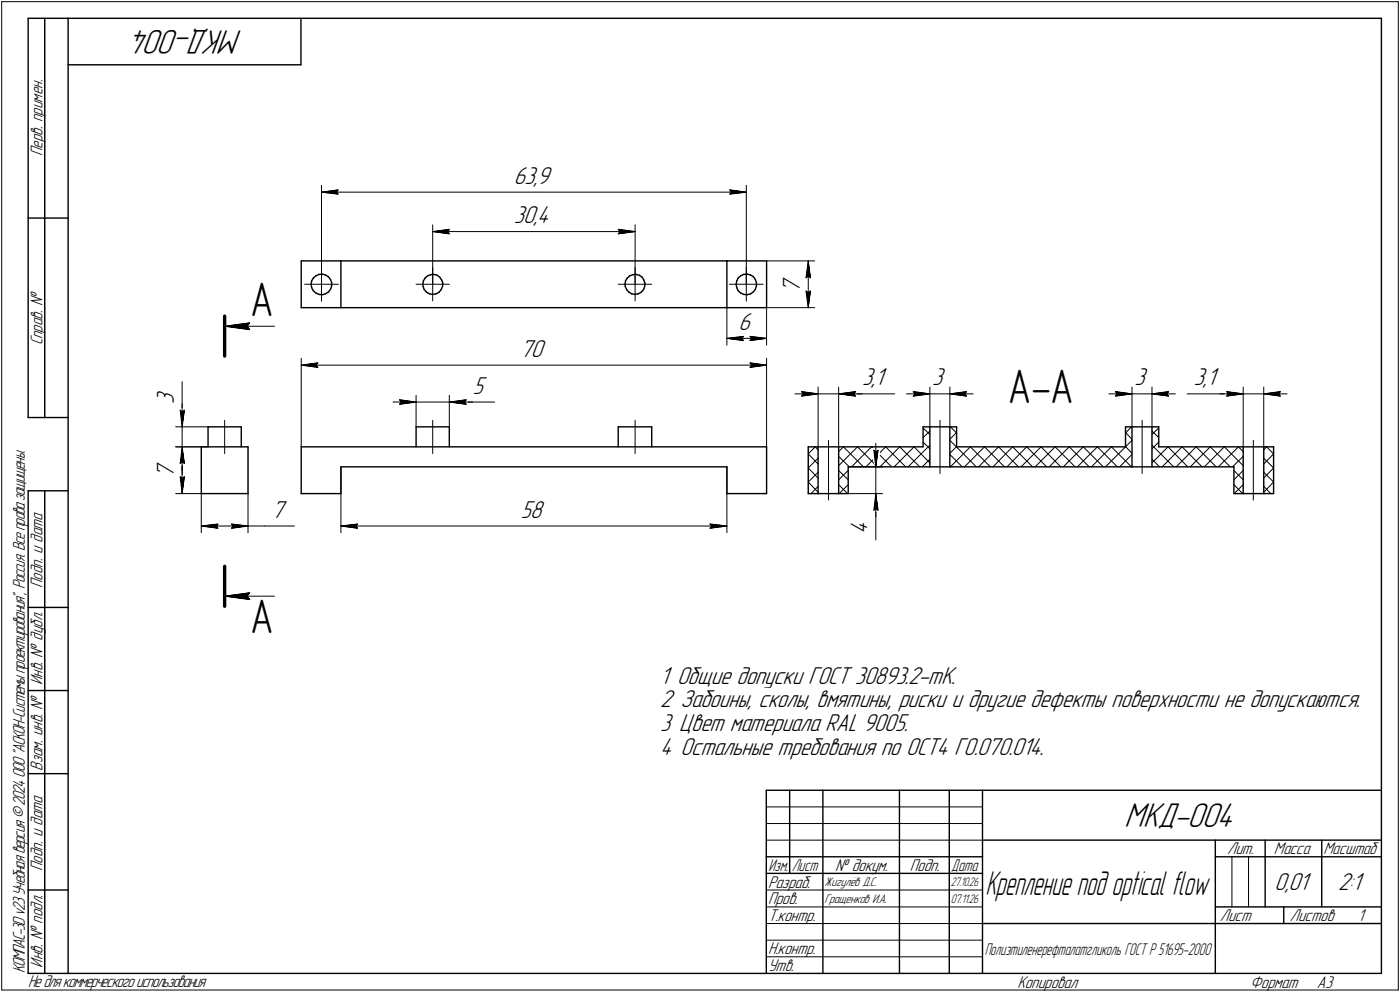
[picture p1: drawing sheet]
<svg xmlns="http://www.w3.org/2000/svg" width="421mm" height="298mm" viewBox="0 0 421 298" stroke-linecap="round" stroke-linejoin="round" font-family="sans-serif">
<defs><g id="words">
<g font-size="14.6">
<text x="75.2" y="95">А</text>
<text x="303.1" y="121.2">А-А</text>
<text x="75.2" y="190.4">А</text>
</g>
<g font-size="10.9">
<text x="72.9" y="9" transform="rotate(-180 72.9 9)">МКД-004</text>
<text x="338.1" y="248.5">МКД-004</text>
</g>
<text font-size="10.6" x="296.4" y="268.8">Крепление под optical flow</text>
<g font-size="7.8">
<text x="154.6" y="55.2">63,9</text>
<text x="154.6" y="67.1">30,4</text>
<text x="240.5" y="87.9" transform="rotate(-90 240.5 87.9)">7</text>
<text x="222.1" y="99.2">6</text>
<text x="156.5" y="107.2">70</text>
<text x="142.2" y="118.3">5</text>
<text x="259.3" y="115.8">3,1</text>
<text x="280.4" y="115.8">3</text>
<text x="341.2" y="115.8">3</text>
<text x="359.1" y="115.8">3,1</text>
<text x="52.3" y="121.3" transform="rotate(-90 52.3 121.3)">3</text>
<text x="52.3" y="143.8" transform="rotate(-90 52.3 143.8)">7</text>
<text x="81.6" y="155.6">7</text>
<text x="156.7" y="155.6">58</text>
<text x="260.9" y="160.3" transform="rotate(-90 260.9 160.3)">4</text>
<text x="198.5" y="205.5">1 Общие допуски ГОСТ 30893.2-тК.</text>
<text x="198.5" y="212.6">2 Забоины, сколы, вмятины, риски и другие дефекты поверхности не допускаются.</text>
<text x="198.5" y="219.7">3 Цвет материала RAL 9005.</text>
<text x="198.5" y="226.9">4 Остальные требования по ОСТ4 ГО.070.014.</text>
<text x="383.3" y="267.5">0,01</text>
<text x="402.4" y="267.5">2:1</text>
</g>
<g font-size="5.4">
<text x="12.8" y="46.9" transform="rotate(-90 12.8 46.9)">Перв. примен.</text>
<text x="12.8" y="103.8" transform="rotate(-90 12.8 103.8)">Справ. №</text>
<text x="12.8" y="176.7" transform="rotate(-90 12.8 176.7)">Подп. и дата</text>
<text x="12.8" y="205.8" transform="rotate(-90 12.8 205.8)">Инв. № дубл.</text>
<text x="12.8" y="231.6" transform="rotate(-90 12.8 231.6)">Взам. инв. №</text>
<text x="369.1" y="256.8">Лит.</text>
<text x="383.1" y="256.8">Масса</text>
<text x="398" y="256.8">Масштаб</text>
<text x="12.8" y="261.7" transform="rotate(-90 12.8 261.7)">Подп. и дата</text>
<text x="251.2" y="261.8">№ докум.</text>
<text x="273.6" y="261.8">Подп.</text>
<text x="231" y="266.8">Разраб.</text>
<text x="231" y="271.8">Пров.</text>
<text x="231" y="276.8">Т.контр.</text>
<text x="366.9" y="276.8">Лист</text>
<text x="387.9" y="276.8">Листов</text>
<text x="408.4" y="276.8">1</text>
<text x="231" y="286.8">Н.контр.</text>
<text x="7.5" y="292.5" transform="rotate(-90 7.5 292.5)">КОМПАС-3Dv23Учебнаяверсия©2024ООО&quot;АСКОН-Системыпроектирования&quot;, Россия. Всеправазащищены.</text>
<text x="12.8" y="290.8" transform="rotate(-90 12.8 290.8)">Инв. № подл.</text>
<text x="231" y="291.8">Утв.</text>
<text x="8.5" y="296.7">Недлякоммерческогоиспользования</text>
<text x="306" y="296.8">Копировал</text>
<text x="376" y="296.8">Формат</text>
<text x="396" y="296.8">A3</text>
</g>
<g font-size="5.3">
<text x="231.1" y="261.8">Изм.</text>
<text x="238.1" y="261.8">Лист</text>
<text x="286.1" y="261.8">Дата</text>
<text x="296.2" y="287.1">Полиэтиленерефталатгликоль ГОСТ Р 51695-2000</text>
</g>
<g font-size="4">
<text x="248" y="266.4">Жигулёв Д.С.</text>
<text x="248" y="271.4">Гращенков И.А.</text>
</g>
<g font-size="3.9">
<text x="286" y="266.4">27.10.26</text>
<text x="286" y="271.4">07.11.26</text>
</g>
</g></defs>
<g fill="none" stroke="#000" stroke-width=".42">
<path d="M8.5 5.5v120zM8.5 5.5h12zM13.5 5.5v120zM20.5 5.5v287zM20.5 5.5h395zM20.5 19.5h70zM90.5 5.5v14zM415.5 5.5v287zM8.5 65.5h12zM90.6 78.4h11.9zM90.6 78.4v14.1zM102.5 78.4h116.1z"/>
<path d="M102.5 78.4v14.1zM218.6 78.4v14.1zM218.6 78.4h11.9zM230.5 78.4v14.1zM90.6 92.5h11.9zM93.6 85.4l.1 1zM93.7 86.4l.5 1zM93.7 84.4l-.1 1zM94.2 87.4l.8 .7zM94.2 83.6l.8-.7zM94.2 83.6l-.5 .8zM95 88.1l.9 .4z"/>
<path d="M95 82.9l.9-.4zM95.9 88.5l1 .1zM95.9 82.5l1-.1zM96.9 88.6l1-.3zM96.9 82.4l1 .2zM97.9 88.3l.9-.6zM97.9 82.6l.8 .5zM98.7 83.1l.7 .9zM99.4 87l-.6 .7zM99.4 84l.3 .9zM99.7 85.9l-.3 1.1zM99.7 84.9v1z"/>
<path d="M102.5 92.5h116.1zM127.2 85.4l.1 .7zM127.3 86.1l.3 .9zM127.3 84.4l-.1 1zM127.6 87l.7 .8zM127.8 83.6l-.5 .8zM127.8 83.6l.8-.7zM128.3 87.8l.9 .5zM128.6 82.9l.9-.4zM129.2 88.3l1 .2zM129.5 82.5h1zM130.2 88.5l.9-.2z"/>
<path d="M130.5 82.5l1 .2zM131.1 88.3l1-.5zM131.5 82.7l.7 .6zM132.2 83.3l.6 .9zM132.7 87l-.6 .8zM132.8 84.2l.4 .9zM133.1 86.1l-.4 .9zM133.2 85.1l-.1 1zM188 85.4v.7zM188 86.1l.5 .9zM188.1 84.4l-.1 1zM188.5 87l.6 .8z"/>
<path d="M188.6 83.6l-.5 .8zM188.6 83.6l.8-.7zM189.1 87.8l.9 .5zM189.4 82.9l.9-.4zM190 88.3l1 .2zM190.3 82.5h1zM191 88.5l.9-.2zM191.3 82.5l1 .2zM191.9 88.3l1-.5zM192.3 82.7l.8 .6zM193.1 83.3l.5 .9zM193.5 87l-.6 .8z"/>
<path d="M193.6 84.2l.4 .9zM193.9 86.1l-.4 .9zM194 85.1l-.1 1zM218.6 92.5h11.9zM221.4 85.4l.2 1zM221.6 86.4l.4 1zM221.6 84.4l-.2 1zM222 87.4l.8 .7zM222 83.6l.8-.7zM222 83.6l-.4 .8zM222.8 88.1l.9 .4zM222.8 82.9l.9-.4z"/>
<path d="M223.7 88.5l1 .1zM223.7 82.5l1-.1zM224.7 88.6l1-.3zM224.7 82.4l1 .2zM225.7 88.3l.9-.6zM225.7 82.6l.9 .5zM226.6 83.1l.6 .9zM227.2 87l-.6 .7zM227.2 84l.3 .9zM227.5 85.9l-.3 1.1zM227.5 84.9v1zM8.5 125.5h12z"/>
<path d="M60.5 134.3v14zM60.5 134.3h14.1zM62.6 128.3v6zM62.6 128.3h10zM72.6 128.3v6zM74.6 134.3v14zM90.6 134.3h139.9zM90.6 134.3v14zM125.1 128.3v6zM125.1 128.3h10zM135.1 128.3v6zM185.9 128.3v6z"/>
<path d="M185.9 128.3h10.1zM196 128.3v6zM230.5 134.3v14zM243.1 134.3v14zM243.1 134.3h2.9zM246 134.3v14zM246 134.3h6.2zM252.2 134.3v14zM252.2 134.3h25.4zM277.6 128.3v6zM277.6 128.3h2.1zM279.7 128.3v12z"/>
<path d="M279.7 128.3h6zM285.7 128.3h2zM285.7 128.3v12zM287.7 134.3h50.8zM287.7 128.3v6zM338.5 128.3h1.9zM338.5 128.3v6zM340.4 128.3v12zM340.4 128.3h6.1zM346.5 128.3h2zM346.5 128.3v12zM348.5 128.3v6z"/>
<path d="M348.5 134.3h25.4zM373.9 134.3v14zM373.9 134.3h6.2zM380.1 134.3v14zM380.1 134.3h2.9zM383 134.3v14zM8.5 147.5v145zM8.5 147.5h12zM13.5 147.5v145zM60.5 148.3h14.1zM90.6 148.3h11.9zM102.5 140.3h116.1z"/>
<path d="M102.5 140.3v8zM218.6 140.3v8zM218.6 148.3h11.9zM243.1 148.3h2.9zM246 148.3h6.2zM252.2 148.3h2.9zM255.1 140.3h24.6zM255.1 140.3v8zM279.7 140.3h6zM285.7 140.3h54.7zM340.4 140.3h6.1zM346.5 140.3h24.6z"/>
<path d="M371.1 148.3h2.8zM371.1 140.3v8zM373.9 148.3h6.2zM380.1 148.3h2.9zM8.5 182.5h12zM8.5 207.5h12zM8.5 232.5h12zM230.5 237.5h185zM230.5 237.5v55zM237.5 237.5v25zM247.5 237.5v55zM270.5 237.5v55z"/>
<path d="M285.5 237.5v55zM295.5 237.5v55zM230.5 257.5h65zM295.5 252.5h120zM365.5 252.5v40zM365.5 257.5h15zM380.5 252.5v20zM380.5 257.5h35zM397.5 252.5v20zM8.5 267.5h12zM230.5 262.5h65zM295.5 277.5h70z"/>
<path d="M365.5 277.5h50zM365.5 272.5h50zM386.1 272.5v5zM8.5 292.5h12zM20.5 292.5h395z"/>
</g>
<g fill="none" stroke="#000" stroke-width=".3">
<path d="M.5 .5v297zM.5 .5h420zM420.5 .5v297zM96.7 55.7v29.7zM96.7 57.7l5-.6zM96.7 57.7l5 .6zM96.7 57.7h127.8zM101.2 57.7l.5 .6zM101.7 57.1l-.5 .6zM219.5 58.3l5-.6zM219.5 57.1l.5 .6zM219.5 57.1l5 .6z"/>
<path d="M220 57.7l-.5 .6zM224.5 55.7v29.7zM130.1 67.6v17.8zM130.1 69.6l5-.7zM130.1 69.6l5 .7zM130.1 69.6h60.9zM134.7 69.6l.4 .7zM135.1 68.9l-.4 .7zM185.9 70.3l5.1-.7zM185.9 68.9l.5 .7zM185.9 68.9l5.1 .7zM186.4 69.6l-.5 .7z"/>
<path d="M191 67.6v17.8zM230.5 78.4h14.5zM243.1 78.4l.7 5.1zM243.1 78.4l-.7 5.1zM243.1 78.4v14.1zM67.6 98l7.5-1zM67.6 98l7.5 1.1zM67.6 98h14.9zM74.3 98l.8 1.1zM75.1 97l-.8 1zM91.6 85.4h5.1zM96.7 85.4h5.1z"/>
<path d="M96.7 85.4v5.1zM96.7 80.3v5.1zM125.1 85.4h5zM130.1 85.4h5zM130.1 85.4v5zM130.1 80.4v5zM185.9 85.4h5.1zM191 85.4h5zM191 85.4v5zM191 80.4v5zM218.6 92.5v11.2zM219.4 85.4h5.1z"/>
<path d="M224.5 85.4h5zM224.5 85.4v5.1zM224.5 80.3v5.1zM230.5 92.5h14.5zM230.5 92.5v11.2zM242.4 83.5l.7-.5zM242.4 87.5l.7 5zM242.4 87.5l.7 .5zM243.1 83l.7 .5zM243.1 88l.7-.5zM243.8 87.5l-.7 5zM54.8 114.7v8.6z"/>
<path d="M90.6 107.7v26.6zM90.6 109.7l5-.6zM90.6 109.7l5 .7zM90.6 109.7h139.9zM95.1 109.7l.5 .7zM95.6 109.1l-.5 .6zM125.1 118.8v9.5zM135.1 118.8v9.5zM218.6 101.7l5-.6zM218.6 101.7l5 .7zM218.6 101.7h11.9zM223.1 101.7l.5 .7z"/>
<path d="M223.6 101.1l-.5 .6zM225.6 110.4l4.9-.7zM225.6 109.1l.5 .6zM225.6 109.1l4.9 .6zM225.6 102.4l4.9-.7zM225.6 101.1l.5 .6zM225.6 101.1l4.9 .6zM226.1 109.7l-.5 .7zM226.1 101.7l-.5 .7zM230.5 107.7v26.6zM239.1 118.4h6.9zM241 117.7l5 .7z"/>
<path d="M241 117.7l.6 .7zM241 119l5-.6zM241.6 118.4l-.6 .6zM246 116.3v18zM246 118.4h6.2zM252.2 118.4h5.1zM252.2 116.3v18zM252.2 118.4l5.1 .6zM252.2 118.4l5.1-.7zM252.2 118.4h7zM256.8 118.4l.5 .6zM257.3 118.4h11.8z"/>
<path d="M257.3 117.7l-.5 .7zM272.6 118.4h7.1zM274.7 117.7l5 .7zM274.7 117.7l.5 .7zM274.7 119l5-.6zM275.2 118.4l-.5 .6zM279.7 116.3v12zM279.7 118.4h6zM285.7 116.3v12zM285.7 118.4l5 .6zM285.7 118.4l5-.7zM285.7 118.4h7z"/>
<path d="M290.2 118.4l.5 .6zM290.7 117.7l-.5 .7zM333.5 118.4h6.9zM335.4 117.7l5 .7zM335.4 117.7l.6 .7zM335.4 119l5-.6zM336 118.4l-.6 .6zM340.4 116.3v12zM340.4 118.4h6.1zM346.5 116.3v12zM346.5 118.4l5 .6zM346.5 118.4l5-.7z"/>
<path d="M346.5 118.4h7zM350.9 118.4l.6 .6zM351.5 117.7l-.6 .7zM357 118.4h11.8zM366.9 118.4h7zM368.8 118.4h5.1zM368.9 117.7l5 .7zM368.9 117.7l.5 .7zM368.9 119l5-.6zM369.4 118.4l-.5 .6zM373.9 116.3v18zM373.9 118.4h6.2z"/>
<path d="M380.1 116.3v18zM380.1 118.4l5 .6zM380.1 118.4l5-.7zM380.1 118.4h7zM384.6 118.4l.5 .6zM385.1 117.7l-.5 .7zM52.8 134.3h7.7zM52.8 134.3h9.8zM52.8 128.3h9.8zM54.2 139.3l.6-.5zM54.2 123.3l.6 .5zM54.2 123.3l.6 5z"/>
<path d="M54.8 123.3v5zM54.8 134.3l.7 5zM54.8 138.8l.7 .5zM54.8 134.3l-.6 5zM54.8 134.3v14zM54.8 134.3v7zM54.8 123.8l.7-.5zM54.8 121.3v7zM54.8 128.3v6zM55.5 123.3l-.7 5zM67.6 126.3v10zM118.2 120.8h6.9z"/>
<path d="M120.1 120.1l5 .7zM120.1 120.1l.5 .7zM120.1 121.5l5-.7zM120.6 120.8l-.5 .7zM125.1 120.8h10zM130.1 126.3v10zM135.1 120.8h5.1zM135.1 120.8l5.1 .7zM135.1 120.8l5.1-.7zM135.1 120.8h7.1zM139.7 120.8l.5 .7zM140.2 120.8h8.6z"/>
<path d="M140.2 120.1l-.5 .7zM191 126.3v10zM243.1 136.4l2.1-2.1zM243.1 136.4l2.9 3zM245.2 134.3l.8 .9zM249.2 132.3v18zM252.2 140l5.7-5.7zM252.2 135.7l1.5-1.4zM252.2 137.2l3.2 3.1zM253.7 134.3l6 6zM257.9 134.3l6 6zM262.1 134.3l6 6z"/>
<path d="M262.8 135.3l.6 .5zM262.8 135.3l.6 5zM263.4 135.8l.7-.5zM263.4 133.3v7zM264.1 135.3l-.7 5zM266.4 134.3l-6 6zM266.4 134.3l6 6zM270.6 134.3l-5.9 6zM270.6 134.3l6 6zM274.9 134.3l4.8 4.8zM277.6 131.5l2.1-2zM277.6 128.6l2.1 2z"/>
<path d="M277.6 132.8l2.1 2.1zM282.7 126.3v16zM285.7 132.3l7.9 8zM285.7 136.6l3.7 3.7zM285.8 128.3l1.9 1.8zM287.7 134.2l-2 2zM287.7 130l-2 2zM291.8 134.3l6.1 6zM296.1 134.3l6 6zM300.3 134.3l6 6zM304.5 134.3l-5.9 6zM304.5 134.3l6.1 6z"/>
<path d="M308.8 134.3l-5.9 6zM308.8 134.3l6 6zM313.1 134.3l5.9 6zM317.3 134.3l6 6zM321.6 134.3l6 6zM325.8 134.3l6 6zM330 134.3l6 6zM334.3 134.3l6 6zM338.5 130l1.9 2zM338.5 134.2l1.9 2zM340.3 128.3l-1.8 1.8zM340.4 132.3l-7.9 8z"/>
<path d="M343.5 126.3v16zM346.5 139.1l4.8-4.8zM346.5 134.9l2-2.1zM346.5 130.6l2-2zM346.5 129.5l2 2zM346.5 133.8l6.5 6.5zM346.5 138l2.2 2.3zM351.3 134.3l5.9 6zM355.5 134.3l-6 6zM355.5 134.3l6 6zM359.7 134.3l6.1 6zM364 134.3l6 6z"/>
<path d="M368.2 134.3l-6 6zM368.2 134.3l5.7 5.7zM372.4 134.3l1.5 1.4zM376.9 132.3v18zM380.1 137.7l2.9 2.9zM380.9 134.3l-.8 .9zM380.9 134.3l2.1 2.1zM383 136.4l-2.9 3zM52.8 148.3h7.7zM54.2 143.3l.6 5zM54.2 143.3l.6 .5zM54.8 143.8l.7-.5z"/>
<path d="M55.5 143.3l-.7 5zM60.5 148.3v11.8zM60.5 158.1l5-.6zM60.5 158.1l5 .6zM60.5 158.1h14.1zM65.1 158.1l.4 .6zM65.5 157.5l-.4 .6zM69.6 158.7l5-.6zM69.6 157.5l.5 .6zM69.6 157.5l5 .6zM70.1 158.1l-.5 .6zM74.6 148.3v11.8z"/>
<path d="M74.6 158.1h5zM79.6 158.1h9zM102.5 140.3v19.8zM102.5 158.1l5-.6zM102.5 158.1l5 .6zM102.5 158.1h116.1zM107.1 158.1l.4 .6zM107.5 157.5l-.4 .6zM213.5 158.7l5.1-.6zM213.5 157.5l.5 .6zM213.5 157.5l5.1 .6zM214 158.1l-.5 .6z"/>
<path d="M218.6 140.3v19.8zM243.1 144.9l2.9-3zM243.1 140.6l2.9-2.9zM243.1 140.6l2.9 3.1zM243.1 144.9l2.9 3zM246 146.1l-2.1 2.2zM252.2 144.2l2.9-2.8zM252.2 141.4l2.9 2.8zM252.2 145.6l2.7 2.7zM252.4 148.3l2.7-2.7zM255.1 148.3h10.3zM255.1 140.3h10.3z"/>
<path d="M256.1 140.3l6-6zM262.8 153.3l.6-.5zM263.4 148.3v5zM263.4 153.3v9zM263.4 148.3l-.6 5zM263.4 152.8l.7 .5zM263.4 148.3l.7 5zM263.4 148.3v7zM263.4 140.3v8zM268.9 140.3l6-6zM273.1 140.3l6.6-6.5zM277.4 140.3l2.3-2.3z"/>
<path d="M285.8 140.3l6-6zM290.1 140.3l6-6zM294.3 140.3l6-6zM307.1 140.3l6-6zM311.3 140.3l6-6zM315.6 140.3l6-6zM319.8 140.3l6-6zM324 140.3l6-6zM328.3 140.3l6-6zM336.7 140.3l3.7-3.7zM353.7 140.3l6-6zM358 140.3l6-6z"/>
<path d="M366.4 140.3l6-6zM370.7 140.3l3.2-3.1zM371.1 141.4l2.8 2.8zM371.1 145.6l2.6 2.7zM371.2 148.3l2.7-2.7zM373.9 141.4l-2.8 2.8zM380.1 141.9l2.9 3zM380.1 146.1l2.1 2.2zM383 144.9l-2.9 3zM383 140.6l-2.9 3.1zM67.6 179.2l7.5-1.1zM67.6 179.2l7.5 1z"/>
<path d="M67.6 179.2h14.9zM74.3 179.2l.8 1zM75.1 178.1l-.8 1.1zM230.5 247.5h65zM230.5 252.5h65zM230.5 242.5h65zM370.5 257.5v15zM375.5 257.5v15zM230.5 267.5h65zM230.5 272.5h65zM230.5 277.5h65zM.5 297.5h420z"/>
<path d="M230.5 282.5h65zM230.5 287.5h65z"/>
</g>
<path d="M67.6 95v12zM67.6 170.2v12z" fill="none" stroke="#000" stroke-width="1"/>
<g fill="#fff" stroke="#fff" stroke-width=".3">
<path d="M46.7 138.8h7.1zM46.7 138.9h7.1zM46.7 138.9h7.1zM46.7 139h7.1zM46.7 139.1h7.1zM46.7 139.2h7.1zM46.7 139.3h7.1zM46.7 139.4h7.1zM46.7 139.4h7.1zM46.7 139.5h7.1zM46.7 139.6h7.1zM46.7 139.7h7.1zM46.7 139.8h7.1zM46.7 139.9h7.1zM46.7 140h7.1zM46.7 140h7.1zM46.7 140.1h7.1zM46.7 140.2h7.1zM46.7 140.3h7.1zM46.7 140.4h7.1zM46.7 140.5h7.1zM46.7 140.5h7.1zM46.7 140.6h7.1zM46.7 140.7h7.1zM46.7 140.8h7.1zM46.7 140.9h7.1zM46.7 141h7.1zM46.7 141.1h7.1zM46.7 141.1h7.1zM46.7 141.2h7.1zM46.7 141.3h7.1zM46.7 141.4h7.1zM46.7 141.5h7.1zM46.7 141.6h7.1zM46.7 141.6h7.1zM46.7 141.7h7.1zM46.7 141.8h7.1zM46.7 141.9h7.1zM46.7 142h7.1zM46.7 142.1h7.1zM46.7 142.2h7.1zM46.7 142.2h7.1zM46.7 142.3h7.1zM46.7 142.4h7.1zM46.7 142.5h7.1zM46.7 142.6h7.1zM46.7 142.7h7.1zM46.7 142.7h7.1zM46.7 142.8h7.1zM46.7 142.9h7.1zM46.7 143h7.1zM46.7 143.1h7.1zM46.7 143.2h7.1zM46.7 143.3h7.1zM46.7 143.3h7.1zM46.7 143.4h7.1zM46.7 143.5h7.1zM46.7 143.6h7.1zM46.7 143.7h7.1z"/>
<path d="M54.7 134.5h.2zM54.7 134.6h.2zM54.7 134.7h.3zM54.6 134.8h.4zM54.6 134.9h.4zM54.5 135h.6zM54.5 135h.6zM54.5 135.1h.7zM54.4 135.2h.8zM54.4 135.3h.9zM54.4 135.4h.9zM54.4 135.5h.9zM54.4 135.6h1zM54.3 135.6h1.1zM54.3 135.7h1.2zM54.3 135.8h1.2zM54.2 135.9h1.3zM54.2 136h1.3zM54.1 136.1h1.4zM54.1 136.1h1.5zM54.1 136.2h1.5zM54.1 136.3h1.5zM54.1 136.4h1.5zM54.1 136.5h1.5zM54.1 136.6h1.5zM54.1 136.7h1.5zM54 136.7h1.7zM54 136.8h1.7zM54 136.9h1.7zM54 137h1.7zM54 137.1h1.7zM54 137.2h1.7zM54 137.2h1.7zM53.9 137.3h1.9zM53.9 137.4h1.9zM53.9 137.5h1.9zM53.9 137.6h1.9zM53.9 137.7h1.9zM53.9 137.8h1.9zM53.9 137.8h1.9zM53.8 137.9h2zM53.8 138h2.1zM53.8 138.1h2.1zM53.8 138.2h2.1zM53.8 138.3h2.1zM53.8 138.3h2.1zM53.8 138.4h2.1zM53.8 138.5h2.1zM53.8 138.6h2.2zM53.8 138.7h2.2zM53.8 138.8h2.2zM53.8 138.9h2.2zM53.8 138.9h2.2zM53.8 139h2.2zM53.8 139.1h2.2zM53.7 139.2h2.3zM53.7 139.3h2.3zM53.7 139.4h2.3zM53.7 139.4h2.3zM53.7 139.5h2.3zM53.7 139.6h2.3zM53.7 139.7h2.3z"/>
<path d="M53.6 142.8h2.4zM53.7 142.9h2.3zM53.7 143h2.3zM53.7 143.1h2.3zM53.7 143.2h2.3zM53.7 143.3h2.3zM53.7 143.3h2.3zM53.7 143.4h2.3zM53.8 143.5h2.2zM53.8 143.6h2.2zM53.8 143.7h2.2zM53.8 143.8h2.2zM53.8 143.8h2.2zM53.8 143.9h2.2zM53.8 144h2.2zM53.8 144.1h2.1zM53.8 144.2h2.1zM53.8 144.3h2.1zM53.8 144.4h2.1zM53.8 144.4h2.1zM53.8 144.5h2.1zM53.8 144.6h2.1zM53.9 144.7h1.9zM53.9 144.8h1.9zM53.9 144.9h1.9zM53.9 144.9h1.9zM53.9 145h1.9zM53.9 145.1h1.9zM53.9 145.2h1.9zM54 145.3h1.7zM54 145.4h1.7zM54 145.5h1.7zM54 145.5h1.7zM54 145.6h1.7zM54 145.7h1.7zM54 145.8h1.7zM54.1 145.9h1.5zM54.1 146h1.5zM54.1 146h1.5zM54.1 146.1h1.5zM54.1 146.2h1.5zM54.1 146.3h1.5zM54.1 146.4h1.5zM54.1 146.5h1.4zM54.2 146.6h1.3zM54.2 146.6h1.3zM54.3 146.7h1.2zM54.3 146.8h1.2zM54.3 146.9h1.1zM54.4 147h1zM54.4 147.1h1zM54.4 147.2h.9zM54.4 147.2h.9zM54.4 147.3h.8zM54.4 147.4h.8zM54.5 147.5h.7zM54.5 147.6h.6zM54.6 147.7h.5zM54.6 147.7h.4zM54.6 147.8h.4zM54.7 147.9h.3zM54.7 148h.2zM54.7 148.1h.2z"/>
<path d="M46.7 138.8h7.1zM46.7 138.9h7.1zM46.7 138.9h7.1zM46.7 139h7.1zM46.7 139.1h7.1zM46.7 139.2h7.1zM46.7 139.3h7.1zM46.7 139.4h7.1zM46.7 139.4h7.1zM46.7 139.5h7.1zM46.7 139.6h7.1zM46.7 139.7h7.1zM46.7 139.8h7.1zM46.7 139.9h7.1zM46.7 140h7.1zM46.7 140h7.1zM46.7 140.1h7.1zM46.7 140.2h7.1zM46.7 140.3h7.1zM46.7 140.4h7.1zM46.7 140.5h7.1zM46.7 140.5h7.1zM46.7 140.6h7.1zM46.7 140.7h7.1zM46.7 140.8h7.1zM46.7 140.9h7.1zM46.7 141h7.1zM46.7 141.1h7.1zM46.7 141.1h7.1zM46.7 141.2h7.1zM46.7 141.3h7.1zM46.7 141.4h7.1zM46.7 141.5h7.1zM46.7 141.6h7.1zM46.7 141.6h7.1zM46.7 141.7h7.1zM46.7 141.8h7.1zM46.7 141.9h7.1zM46.7 142h7.1zM46.7 142.1h7.1zM46.7 142.2h7.1zM46.7 142.2h7.1zM46.7 142.3h7.1zM46.7 142.4h7.1zM46.7 142.5h7.1zM46.7 142.6h7.1zM46.7 142.7h7.1zM46.7 142.7h7.1zM46.7 142.8h7.1zM46.7 142.9h7.1zM46.7 143h7.1zM46.7 143.1h7.1zM46.7 143.2h7.1zM46.7 143.3h7.1zM46.7 143.3h7.1zM46.7 143.4h7.1zM46.7 143.5h7.1zM46.7 143.6h7.1zM46.7 143.7h7.1z"/>
<path d="M54.7 134.5h.2zM54.7 134.6h.2zM54.7 134.7h.3zM54.6 134.8h.4zM54.6 134.9h.4zM54.5 135h.6zM54.5 135h.6zM54.5 135.1h.7zM54.4 135.2h.8zM54.4 135.3h.9zM54.4 135.4h.9zM54.4 135.5h.9zM54.4 135.6h1zM54.3 135.6h1.1zM54.3 135.7h1.2zM54.3 135.8h1.2zM54.2 135.9h1.3zM54.2 136h1.3zM54.1 136.1h1.4zM54.1 136.1h1.5zM54.1 136.2h1.5zM54.1 136.3h1.5zM54.1 136.4h1.5zM54.1 136.5h1.5zM54.1 136.6h1.5zM54.1 136.7h1.5zM54 136.7h1.7zM54 136.8h1.7zM54 136.9h1.7zM54 137h1.7zM54 137.1h1.7zM54 137.2h1.7zM54 137.2h1.7zM53.9 137.3h1.9zM53.9 137.4h1.9zM53.9 137.5h1.9zM53.9 137.6h1.9zM53.9 137.7h1.9zM53.9 137.8h1.9zM53.9 137.8h1.9zM53.8 137.9h2zM53.8 138h2.1zM53.8 138.1h2.1zM53.8 138.2h2.1zM53.8 138.3h2.1zM53.8 138.3h2.1zM53.8 138.4h2.1zM53.8 138.5h2.1zM53.8 138.6h2.2zM53.8 138.7h2.2zM53.8 138.8h2.2zM53.8 138.9h2.2zM53.8 138.9h2.2zM53.8 139h2.2zM53.8 139.1h2.2zM53.7 139.2h2.3zM53.7 139.3h2.3zM53.7 139.4h2.3zM53.7 139.4h2.3zM53.7 139.5h2.3zM53.7 139.6h2.3zM53.7 139.7h2.3z"/>
<path d="M53.6 142.8h2.4zM53.7 142.9h2.3zM53.7 143h2.3zM53.7 143.1h2.3zM53.7 143.2h2.3zM53.7 143.3h2.3zM53.7 143.3h2.3zM53.7 143.4h2.3zM53.8 143.5h2.2zM53.8 143.6h2.2zM53.8 143.7h2.2zM53.8 143.8h2.2zM53.8 143.8h2.2zM53.8 143.9h2.2zM53.8 144h2.2zM53.8 144.1h2.1zM53.8 144.2h2.1zM53.8 144.3h2.1zM53.8 144.4h2.1zM53.8 144.4h2.1zM53.8 144.5h2.1zM53.8 144.6h2.1zM53.9 144.7h1.9zM53.9 144.8h1.9zM53.9 144.9h1.9zM53.9 144.9h1.9zM53.9 145h1.9zM53.9 145.1h1.9zM53.9 145.2h1.9zM54 145.3h1.7zM54 145.4h1.7zM54 145.5h1.7zM54 145.5h1.7zM54 145.6h1.7zM54 145.7h1.7zM54 145.8h1.7zM54.1 145.9h1.5zM54.1 146h1.5zM54.1 146h1.5zM54.1 146.1h1.5zM54.1 146.2h1.5zM54.1 146.3h1.5zM54.1 146.4h1.5zM54.1 146.5h1.4zM54.2 146.6h1.3zM54.2 146.6h1.3zM54.3 146.7h1.2zM54.3 146.8h1.2zM54.3 146.9h1.1zM54.4 147h1zM54.4 147.1h1zM54.4 147.2h.9zM54.4 147.2h.9zM54.4 147.3h.8zM54.4 147.4h.8zM54.5 147.5h.7zM54.5 147.6h.6zM54.6 147.7h.5zM54.6 147.7h.4zM54.6 147.8h.4zM54.7 147.9h.3zM54.7 148h.2zM54.7 148.1h.2z"/>
<path d="M46.7 116.8h7.1zM46.7 116.8h7.1zM46.7 116.9h7.1zM46.7 117h7.1zM46.7 117.1h7.1zM46.7 117.2h7.1zM46.7 117.3h7.1zM46.7 117.3h7.1zM46.7 117.4h7.1zM46.7 117.5h7.1zM46.7 117.6h7.1zM46.7 117.7h7.1zM46.7 117.8h7.1zM46.7 117.9h7.1zM46.7 117.9h7.1zM46.7 118h7.1zM46.7 118.1h7.1zM46.7 118.2h7.1zM46.7 118.3h7.1zM46.7 118.4h7.1zM46.7 118.4h7.1zM46.7 118.5h7.1zM46.7 118.6h7.1zM46.7 118.7h7.1zM46.7 118.8h7.1zM46.7 118.9h7.1zM46.7 119h7.1zM46.7 119h7.1zM46.7 119.1h7.1zM46.7 119.2h7.1zM46.7 119.3h7.1zM46.7 119.4h7.1zM46.7 119.5h7.1zM46.7 119.5h7.1zM46.7 119.6h7.1zM46.7 119.7h7.1zM46.7 119.8h7.1zM46.7 119.9h7.1zM46.7 120h7.1zM46.7 120.1h7.1zM46.7 120.1h7.1zM46.7 120.2h7.1zM46.7 120.3h7.1zM46.7 120.4h7.1zM46.7 120.5h7.1zM46.7 120.6h7.1zM46.7 120.6h7.1zM46.7 120.7h7.1zM46.7 120.8h7.1zM46.7 120.9h7.1zM46.7 121h7.1zM46.7 121.1h7.1zM46.7 121.2h7.1zM46.7 121.2h7.1z"/>
<path d="M54.7 134.5h.2zM54.7 134.6h.2zM54.7 134.7h.3zM54.6 134.8h.4zM54.6 134.9h.4zM54.5 135h.6zM54.5 135h.6zM54.5 135.1h.7zM54.4 135.2h.8zM54.4 135.3h.9zM54.4 135.4h.9zM54.4 135.5h.9zM54.4 135.6h1zM54.3 135.6h1.1zM54.3 135.7h1.2zM54.3 135.8h1.2zM54.2 135.9h1.3zM54.2 136h1.3zM54.1 136.1h1.4zM54.1 136.1h1.5zM54.1 136.2h1.5zM54.1 136.3h1.5zM54.1 136.4h1.5zM54.1 136.5h1.5zM54.1 136.6h1.5zM54.1 136.7h1.5zM54 136.7h1.7zM54 136.8h1.7zM54 136.9h1.7zM54 137h1.7zM54 137.1h1.7zM54 137.2h1.7zM54 137.2h1.7zM53.9 137.3h1.9zM53.9 137.4h1.9zM53.9 137.5h1.9zM53.9 137.6h1.9zM53.9 137.7h1.9zM53.9 137.8h1.9zM53.9 137.8h1.9zM53.8 137.9h2zM53.8 138h2.1zM53.8 138.1h2.1zM53.8 138.2h2.1zM53.8 138.3h2.1zM53.8 138.3h2.1zM53.8 138.4h2.1zM53.8 138.5h2.1zM53.8 138.6h2.2zM53.8 138.7h2.2zM53.8 138.8h2.2zM53.8 138.9h2.2zM53.8 138.9h2.2zM53.8 139h2.2zM53.8 139.1h2.2zM53.7 139.2h2.3zM53.7 139.3h2.3zM53.7 139.4h2.3zM53.7 139.4h2.3zM53.7 139.5h2.3zM53.7 139.6h2.3zM53.7 139.7h2.3z"/>
<path d="M53.6 122.8h2.4zM53.7 122.9h2.3zM53.7 122.9h2.3zM53.7 123h2.3zM53.7 123.1h2.3zM53.7 123.2h2.3zM53.7 123.3h2.3zM53.7 123.4h2.3zM53.8 123.4h2.2zM53.8 123.5h2.2zM53.8 123.6h2.2zM53.8 123.7h2.2zM53.8 123.8h2.2zM53.8 123.9h2.2zM53.8 124h2.2zM53.8 124h2.1zM53.8 124.1h2.1zM53.8 124.2h2.1zM53.8 124.3h2.1zM53.8 124.4h2.1zM53.8 124.5h2.1zM53.8 124.5h2.1zM53.8 124.6h2zM53.9 124.7h1.9zM53.9 124.8h1.9zM53.9 124.9h1.9zM53.9 125h1.9zM53.9 125.1h1.9zM53.9 125.1h1.9zM53.9 125.2h1.9zM54 125.3h1.7zM54 125.4h1.7zM54 125.5h1.7zM54 125.6h1.7zM54 125.6h1.7zM54 125.7h1.7zM54 125.8h1.7zM54.1 125.9h1.5zM54.1 126h1.5zM54.1 126.1h1.5zM54.1 126.2h1.5zM54.1 126.2h1.5zM54.1 126.3h1.5zM54.1 126.4h1.5zM54.1 126.5h1.4zM54.2 126.6h1.3zM54.2 126.7h1.3zM54.3 126.7h1.2zM54.3 126.8h1.2zM54.3 126.9h1.1zM54.4 127h1zM54.4 127.1h.9zM54.4 127.2h.9zM54.4 127.3h.9zM54.4 127.3h.8zM54.5 127.4h.7zM54.5 127.5h.6zM54.5 127.6h.6zM54.6 127.7h.4zM54.6 127.8h.4zM54.7 127.8h.3zM54.7 127.9h.2zM54.7 128h.2z"/>
<path d="M81.6 149.9h5zM81.6 150h5zM81.6 150.1h5zM81.6 150.2h5zM81.6 150.3h5zM81.6 150.4h5zM81.6 150.5h5zM81.6 150.5h5zM81.6 150.6h5zM81.6 150.7h5zM81.6 150.8h5zM81.6 150.9h5zM81.6 151h5zM81.6 151h5zM81.6 151.1h5zM81.6 151.2h5zM81.6 151.3h5zM81.6 151.4h5zM81.6 151.5h5zM81.6 151.6h5zM81.6 151.6h5zM81.6 151.7h5zM81.6 151.8h5zM81.6 151.9h5zM81.6 152h5zM81.6 152.1h5zM81.6 152.1h5zM81.6 152.2h5zM81.6 152.3h5zM81.6 152.4h5zM81.6 152.5h5zM81.6 152.6h5zM81.6 152.7h5zM81.6 152.7h5zM81.6 152.8h5zM81.6 152.9h5zM81.6 153h5zM81.6 153.1h5zM81.6 153.2h5zM81.6 153.2h5zM81.6 153.3h5zM81.6 153.4h5zM81.6 153.5h5zM81.6 153.6h5zM81.6 153.7h5zM81.6 153.8h5zM81.6 153.8h5zM81.6 153.9h5zM81.6 154h5zM81.6 154.1h5zM81.6 154.2h5zM81.6 154.3h5zM81.6 154.3h5zM81.6 154.4h5zM81.6 154.5h5zM81.6 154.6h5zM81.6 154.7h5zM81.6 154.8h5zM81.6 154.9h5zM81.6 154.9h5zM81.6 155h5zM81.6 155.1h5zM81.6 155.2h5zM81.6 155.3h5zM81.6 155.4h5zM81.6 155.4h5zM81.6 155.5h5zM81.6 155.6h5zM81.6 155.7h5zM81.6 155.8h5zM81.6 155.9h5zM81.6 156h5zM81.6 156h5zM81.6 156.1h5zM81.6 156.2h5zM81.6 156.3h5zM81.6 156.4h5zM81.6 156.5h5zM81.6 156.5h5zM81.6 156.6h5zM81.6 156.7h5zM81.6 156.8h5zM81.6 156.9h5zM81.6 157h5zM81.6 157.1h5z"/>
<path d="M69.1 157h.7zM69.1 157.1h1.3zM69.1 157.1h1.9zM69.1 157.2h2.5zM69.1 157.3h3.1zM69.1 157.4h3.7zM69.1 157.5h4zM69.1 157.6h4.2zM69.1 157.6h4.4zM69.1 157.7h4.6zM69.1 157.8h4.9zM69.1 157.9h5.1zM69.1 158h5.3zM69.1 158.1h5.5zM69.1 158.2h5.3zM69.1 158.2h5.2zM69.1 158.3h4.9zM69.1 158.4h4.7zM69.1 158.5h4.6zM69.1 158.6h4.3zM69.1 158.7h4.1zM69.1 158.7h4zM69.1 158.8h3.7zM69.1 158.9h3.1zM69.1 159h2.5zM69.1 159.1h1.9zM69.1 159.2h1.3zM69.1 159.3h.7z"/>
<path d="M65.4 157h.6zM64.9 157.1h1.1zM64.2 157.1h1.8zM63.6 157.2h2.4zM63 157.3h3zM62.3 157.4h3.7zM62.1 157.5h3.9zM61.9 157.6h4.1zM61.7 157.6h4.3zM61.5 157.7h4.5zM61.2 157.8h4.8zM61 157.9h5zM60.8 158h5.2zM60.5 158.1h5.5zM60.8 158.2h5.2zM61 158.2h5zM61.1 158.3h4.9zM61.4 158.4h4.6zM61.6 158.5h4.4zM61.7 158.6h4.3zM62 158.7h4zM62.1 158.7h3.9zM62.3 158.8h3.7zM63 158.9h3zM63.6 159h2.4zM64.2 159.1h1.8zM64.9 159.2h1.1zM65.4 159.3h.6z"/>
<path d="M75.3 179.2h7.1zM75.3 179.2h7.1zM75.3 179.3h7.1zM75.3 179.4h7.1zM75.3 179.5h7.1zM75.3 179.6h7.1zM75.3 179.7h7.1zM75.3 179.7h7.1zM75.3 179.8h7.1zM75.3 179.9h7.1zM75.3 180h7.1zM75.3 180.1h7.1zM75.3 180.2h7.1zM75.3 180.3h7.1zM75.3 180.3h7.1zM75.3 180.4h7.1zM75.3 180.5h7.1zM75.3 180.6h7.1zM75.3 180.7h7.1zM75.3 180.8h7.1zM75.3 180.8h7.1zM75.3 180.9h7.1zM75.3 181h7.1zM75.3 181.1h7.1zM75.3 181.2h7.1zM75.3 181.3h7.1zM75.3 181.4h7.1zM75.3 181.4h7.1zM75.3 181.5h7.1zM75.3 181.6h7.1zM75.3 181.7h7.1zM75.3 181.8h7.1zM75.3 181.9h7.1zM75.3 181.9h7.1zM75.3 182h7.1zM75.3 182.1h7.1zM75.3 182.2h7.1zM75.3 182.3h7.1zM75.3 182.4h7.1zM75.3 182.5h7.1zM75.3 182.5h7.1zM75.3 182.6h7.1zM75.3 182.7h7.1zM75.3 182.8h7.1zM75.3 182.9h7.1zM75.3 183h7.1zM75.3 183h7.1zM75.3 183.1h7.1zM75.3 183.2h7.1zM75.3 183.3h7.1zM75.3 183.4h7.1zM75.3 183.5h7.1zM75.3 183.6h7.1zM75.3 183.6h7.1zM75.3 183.7h7.1zM75.3 183.8h7.1zM75.3 183.9h7.1zM75.3 184h7.1zM75.3 184.1h7.1zM75.3 184.1h7.1zM75.3 184.2h7.1zM75.3 184.3h7.1zM75.3 184.4h7.1zM75.3 184.5h7.1zM75.3 184.6h7.1zM75.3 184.7h7.1zM75.3 184.7h7.1zM75.3 184.8h7.1zM75.3 184.9h7.1zM75.3 185h7.1zM75.3 185.1h7.1zM75.3 185.2h7.1zM75.3 185.3h7.1zM75.3 185.3h7.1zM75.3 185.4h7.1zM75.3 185.5h7.1zM75.3 185.6h7.1zM75.3 185.7h7.1zM75.3 185.8h7.1zM75.3 185.8h7.1zM75.3 185.9h7.1zM75.3 186h7.1zM75.3 186.1h7.1zM75.3 186.2h7.1zM75.3 186.3h7.1zM75.3 186.4h7.1zM75.3 186.4h7.1zM75.3 186.5h7.1zM75.3 186.6h7.1zM75.3 186.7h7.1zM75.3 186.8h7.1zM75.3 186.9h7.1zM75.3 186.9h7.1zM75.3 187h7.1zM75.3 187.1h7.1zM75.3 187.2h7.1zM75.3 187.3h7.1zM75.3 187.4h7.1zM75.3 187.5h7.1zM75.3 187.5h7.1zM75.3 187.6h7.1zM75.3 187.7h7.1zM75.3 187.8h7.1zM75.3 187.9h7.1zM75.3 188h7.1zM75.3 188h7.1zM75.3 188.1h7.1zM75.3 188.2h7.1zM75.3 188.3h7.1zM75.3 188.4h7.1zM75.3 188.5h7.1zM75.3 188.6h7.1zM75.3 188.6h7.1zM75.3 188.7h7.1zM75.3 188.8h7.1zM75.3 188.9h7.1zM75.3 189h7.1zM75.3 189.1h7.1zM75.3 189.1h7.1zM75.3 189.2h7.1zM75.3 189.3h7.1zM75.3 189.4h7.1zM75.3 189.5h7.1zM75.3 189.6h7.1zM75.3 189.7h7.1zM75.3 189.7h7.1zM75.3 189.8h7.1zM75.3 189.9h7.1zM75.3 190h7.1zM75.3 190.1h7.1zM75.3 190.2h7.1zM75.3 190.2h7.1zM75.3 190.3h7.1zM75.3 190.4h7.1zM75.3 190.5h7.1zM75.3 190.6h7.1zM75.3 190.7h7.1zM75.3 190.8h7.1zM75.3 190.8h7.1zM75.3 190.9h7.1zM75.3 191h7.1zM75.3 191.1h7.1zM75.3 191.2h7.1zM75.3 191.3h7.1zM75.3 191.3h7.1zM75.3 191.4h7.1zM75.3 191.5h7.1zM75.3 191.6h7.1zM75.3 191.7h7.1zM75.3 191.8h7.1zM75.3 191.9h7.1zM75.3 191.9h7.1zM75.3 192h7.1zM75.3 192.1h7.1zM75.3 192.2h7.1zM75.3 192.3h7.1zM75.3 192.4h7.1zM75.3 192.4h7.1zM75.3 192.5h7.1zM75.3 192.6h7.1zM75.3 192.7h7.1zM75.3 192.8h7.1zM75.3 192.9h7.1zM75.3 193h7.1zM75.3 193h7.1zM75.3 193.1h7.1zM75.3 193.2h7.1zM75.3 193.3h7.1zM75.3 193.4h7.1z"/>
<path d="M75.3 83.7h7.1zM75.3 83.8h7.1zM75.3 83.9h7.1zM75.3 84h7.1zM75.3 84.1h7.1zM75.3 84.2h7.1zM75.3 84.2h7.1zM75.3 84.3h7.1zM75.3 84.4h7.1zM75.3 84.5h7.1zM75.3 84.6h7.1zM75.3 84.7h7.1zM75.3 84.8h7.1zM75.3 84.8h7.1zM75.3 84.9h7.1zM75.3 85h7.1zM75.3 85.1h7.1zM75.3 85.2h7.1zM75.3 85.3h7.1zM75.3 85.3h7.1zM75.3 85.4h7.1zM75.3 85.5h7.1zM75.3 85.6h7.1zM75.3 85.7h7.1zM75.3 85.8h7.1zM75.3 85.9h7.1zM75.3 85.9h7.1zM75.3 86h7.1zM75.3 86.1h7.1zM75.3 86.2h7.1zM75.3 86.3h7.1zM75.3 86.4h7.1zM75.3 86.4h7.1zM75.3 86.5h7.1zM75.3 86.6h7.1zM75.3 86.7h7.1zM75.3 86.8h7.1zM75.3 86.9h7.1zM75.3 87h7.1zM75.3 87h7.1zM75.3 87.1h7.1zM75.3 87.2h7.1zM75.3 87.3h7.1zM75.3 87.4h7.1zM75.3 87.5h7.1zM75.3 87.5h7.1zM75.3 87.6h7.1zM75.3 87.7h7.1zM75.3 87.8h7.1zM75.3 87.9h7.1zM75.3 88h7.1zM75.3 88.1h7.1zM75.3 88.1h7.1zM75.3 88.2h7.1zM75.3 88.3h7.1zM75.3 88.4h7.1zM75.3 88.5h7.1zM75.3 88.6h7.1zM75.3 88.6h7.1zM75.3 88.7h7.1zM75.3 88.8h7.1zM75.3 88.9h7.1zM75.3 89h7.1zM75.3 89.1h7.1zM75.3 89.2h7.1zM75.3 89.2h7.1zM75.3 89.3h7.1zM75.3 89.4h7.1zM75.3 89.5h7.1zM75.3 89.6h7.1zM75.3 89.7h7.1zM75.3 89.7h7.1zM75.3 89.8h7.1zM75.3 89.9h7.1zM75.3 90h7.1zM75.3 90.1h7.1zM75.3 90.2h7.1zM75.3 90.3h7.1zM75.3 90.3h7.1zM75.3 90.4h7.1zM75.3 90.5h7.1zM75.3 90.6h7.1zM75.3 90.7h7.1zM75.3 90.8h7.1zM75.3 90.8h7.1zM75.3 90.9h7.1zM75.3 91h7.1zM75.3 91.1h7.1zM75.3 91.2h7.1zM75.3 91.3h7.1zM75.3 91.4h7.1zM75.3 91.4h7.1zM75.3 91.5h7.1zM75.3 91.6h7.1zM75.3 91.7h7.1zM75.3 91.8h7.1zM75.3 91.9h7.1zM75.3 91.9h7.1zM75.3 92h7.1zM75.3 92.1h7.1zM75.3 92.2h7.1zM75.3 92.3h7.1zM75.3 92.4h7.1zM75.3 92.5h7.1zM75.3 92.5h7.1zM75.3 92.6h7.1zM75.3 92.7h7.1zM75.3 92.8h7.1zM75.3 92.9h7.1zM75.3 93h7.1zM75.3 93h7.1zM75.3 93.1h7.1zM75.3 93.2h7.1zM75.3 93.3h7.1zM75.3 93.4h7.1zM75.3 93.5h7.1zM75.3 93.6h7.1zM75.3 93.6h7.1zM75.3 93.7h7.1zM75.3 93.8h7.1zM75.3 93.9h7.1zM75.3 94h7.1zM75.3 94.1h7.1zM75.3 94.1h7.1zM75.3 94.2h7.1zM75.3 94.3h7.1zM75.3 94.4h7.1zM75.3 94.5h7.1zM75.3 94.6h7.1zM75.3 94.7h7.1zM75.3 94.7h7.1zM75.3 94.8h7.1zM75.3 94.9h7.1zM75.3 95h7.1zM75.3 95.1h7.1zM75.3 95.2h7.1zM75.3 95.2h7.1zM75.3 95.3h7.1zM75.3 95.4h7.1zM75.3 95.5h7.1zM75.3 95.6h7.1zM75.3 95.7h7.1zM75.3 95.8h7.1zM75.3 95.8h7.1zM75.3 95.9h7.1zM75.3 96h7.1zM75.3 96.1h7.1zM75.3 96.2h7.1zM75.3 96.3h7.1zM75.3 96.4h7.1zM75.3 96.4h7.1zM75.3 96.5h7.1zM75.3 96.6h7.1zM75.3 96.7h7.1zM75.3 96.8h7.1zM75.3 96.9h7.1zM75.3 96.9h7.1zM75.3 97h7.1zM75.3 97.1h7.1zM75.3 97.2h7.1zM75.3 97.3h7.1zM75.3 97.4h7.1zM75.3 97.5h7.1zM75.3 97.5h7.1zM75.3 97.6h7.1zM75.3 97.7h7.1zM75.3 97.8h7.1zM75.3 97.9h7.1zM75.3 98h7.1z"/>
<path d="M74.9 177.7h.7zM74.3 177.8h1.3zM73.6 177.9h2zM72.9 178h2.7zM72.1 178.1h3.5zM71.5 178.1h4.1zM70.8 178.2h4.8zM70.1 178.3h5.5zM69.3 178.4h6.3zM69.2 178.5h6.4zM69 178.6h6.6zM68.7 178.6h6.9zM68.6 178.7h7zM68.4 178.8h7.2zM68.2 178.9h7.4zM68 179h7.6zM67.8 179.1h7.8zM67.6 179.2h8zM67.8 179.2h7.8zM68 179.3h7.6zM68.2 179.4h7.4zM68.4 179.5h7.2zM68.6 179.6h7zM68.7 179.7h6.9zM69 179.7h6.6zM69.2 179.8h6.4zM69.3 179.9h6.3zM70 180h5.6zM70.6 180.1h5zM71.3 180.2h4.3zM71.9 180.3h3.7zM72.5 180.3h3.1zM73.2 180.4h2.4zM73.7 180.5h1.9zM74.4 180.6h1.2zM75 180.7h.6z"/>
<path d="M74.9 96.6h.7zM74.3 96.7h1.3zM73.6 96.8h2zM72.9 96.9h2.7zM72.1 96.9h3.5zM71.5 97h4.1zM70.8 97.1h4.8zM70.1 97.2h5.5zM69.3 97.3h6.3zM69.2 97.4h6.4zM69 97.5h6.6zM68.7 97.5h6.9zM68.6 97.6h7zM68.4 97.7h7.2zM68.2 97.8h7.4zM68 97.9h7.6zM67.8 98h7.8zM67.6 98h8zM67.8 98.1h7.8zM68 98.2h7.6zM68.2 98.3h7.4zM68.4 98.4h7.2zM68.6 98.5h7zM68.7 98.6h6.9zM69 98.6h6.6zM69.2 98.7h6.4zM69.3 98.8h6.3zM70.1 98.9h5.5zM70.8 99h4.8zM71.5 99.1h4.1zM72.1 99.1h3.5zM72.9 99.2h2.7zM73.6 99.3h2zM74.3 99.4h1.3zM74.9 99.5h.7z"/>
<path d="M142.2 112.7h4.5zM142.2 112.8h4.5zM142.2 112.9h4.5zM142.2 112.9h4.5zM142.2 113h4.5zM142.2 113.1h4.5zM142.2 113.2h4.5zM142.2 113.3h4.5zM142.2 113.4h4.5zM142.2 113.5h4.5zM142.2 113.5h4.5zM142.2 113.6h4.5zM142.2 113.7h4.5zM142.2 113.8h4.5zM142.2 113.9h4.5zM142.2 114h4.5zM142.2 114h4.5zM142.2 114.1h4.5zM142.2 114.2h4.5zM142.2 114.3h4.5zM142.2 114.4h4.5zM142.2 114.5h4.5zM142.2 114.6h4.5zM142.2 114.6h4.5zM142.2 114.7h4.5zM142.2 114.8h4.5zM142.2 114.9h4.5zM142.2 115h4.5zM142.2 115.1h4.5zM142.2 115.1h4.5zM142.2 115.2h4.5zM142.2 115.3h4.5zM142.2 115.4h4.5zM142.2 115.5h4.5zM142.2 115.6h4.5zM142.2 115.7h4.5zM142.2 115.7h4.5zM142.2 115.8h4.5zM142.2 115.9h4.5zM142.2 116h4.5zM142.2 116.1h4.5zM142.2 116.2h4.5zM142.2 116.2h4.5zM142.2 116.3h4.5zM142.2 116.4h4.5zM142.2 116.5h4.5zM142.2 116.6h4.5zM142.2 116.7h4.5zM142.2 116.8h4.5zM142.2 116.8h4.5zM142.2 116.9h4.5zM142.2 117h4.5zM142.2 117.1h4.5zM142.2 117.2h4.5zM142.2 117.3h4.5zM142.2 117.3h4.5zM142.2 117.4h4.5zM142.2 117.5h4.5zM142.2 117.6h4.5zM142.2 117.7h4.5zM142.2 117.8h4.5zM142.2 117.9h4.5zM142.2 117.9h4.5zM142.2 118h4.5zM142.2 118.1h4.5zM142.2 118.2h4.5zM142.2 118.3h4.5zM142.2 118.4h4.5zM142.2 118.4h4.5zM142.2 118.5h4.5zM142.2 118.6h4.5zM142.2 118.7h4.5zM142.2 118.8h4.5zM142.2 118.9h4.5zM142.2 119h4.5zM142.2 119h4.5zM142.2 119.1h4.5zM142.2 119.2h4.5zM142.2 119.3h4.5zM142.2 119.4h4.5zM142.2 119.5h4.5zM142.2 119.5h4.5zM142.2 119.6h4.5zM142.2 119.7h4.5z"/>
<path d="M119.6 119.7h.8zM119.6 119.8h1.6zM119.6 119.9h2.3zM119.6 120h3.1zM119.6 120.1h3.8zM119.6 120.1h4zM119.6 120.2h4.2zM119.6 120.3h4.4zM119.6 120.4h4.6zM119.6 120.5h4.8zM119.6 120.6h4.9zM119.6 120.6h5.2zM119.6 120.7h5.4zM119.6 120.8h5.5zM119.6 120.9h5.4zM119.6 121h5.2zM119.6 121.1h4.9zM119.6 121.2h4.8zM119.6 121.2h4.6zM119.6 121.3h4.4zM119.6 121.4h4.2zM119.6 121.5h4zM119.6 121.6h3.8zM119.6 121.7h3.2zM119.6 121.8h2.6zM119.6 121.8h1.9zM119.6 121.9h1.3zM119.6 122h.7z"/>
<path d="M140 119.7h.6zM139.2 119.8h1.4zM138.5 119.9h2.1zM137.8 120h2.8zM137 120.1h3.6zM136.8 120.1h3.8zM136.7 120.2h3.9zM136.4 120.3h4.2zM136.2 120.4h4.4zM136 120.5h4.6zM135.8 120.6h4.8zM135.6 120.6h5zM135.4 120.7h5.2zM135.1 120.8h5.5zM135.4 120.9h5.2zM135.6 121h5zM135.8 121.1h4.8zM136 121.2h4.6zM136.2 121.2h4.4zM136.4 121.3h4.2zM136.7 121.4h3.9zM136.8 121.5h3.8zM137 121.6h3.6zM137.7 121.7h2.9zM138.3 121.8h2.3zM138.9 121.8h1.7zM139.4 121.9h1.2zM140 122h.6z"/>
<path d="M198.5 199.8h88.6zM198.5 199.9h88.6zM198.5 200h88.6zM198.5 200.1h88.6zM198.5 200.2h88.6zM198.5 200.2h88.6zM198.5 200.3h88.6zM198.5 200.4h88.6zM198.5 200.5h88.6zM198.5 200.6h88.6zM198.5 200.7h88.6zM198.5 200.7h88.6zM198.5 200.8h88.6zM198.5 200.9h88.6zM198.5 201h88.6zM198.5 201.1h88.6zM198.5 201.2h88.6zM198.5 201.3h88.6zM198.5 201.3h88.6zM198.5 201.4h88.6zM198.5 201.5h88.6zM198.5 201.6h88.6zM198.5 201.7h88.6zM198.5 201.8h88.6zM198.5 201.8h88.6zM198.5 201.9h88.6zM198.5 202h88.6zM198.5 202.1h88.6zM198.5 202.2h88.6zM198.5 202.3h88.6zM198.5 202.4h88.6zM198.5 202.4h88.6zM198.5 202.5h88.6zM198.5 202.6h88.6zM198.5 202.7h88.6zM198.5 202.8h88.6zM198.5 202.9h88.6zM198.5 202.9h88.6zM198.5 203h88.6zM198.5 203.1h88.6zM198.5 203.2h88.6zM198.5 203.3h88.6zM198.5 203.4h88.6zM198.5 203.5h88.6zM198.5 203.5h88.6zM198.5 203.6h88.6zM198.5 203.7h88.6zM198.5 203.8h88.6zM198.5 203.9h88.6zM198.5 204h88.6zM198.5 204h88.6zM198.5 204.1h88.6zM198.5 204.2h88.6zM198.5 204.3h88.6zM198.5 204.4h88.6zM198.5 204.5h88.6zM198.5 204.6h88.6zM198.5 204.6h88.6zM198.5 204.7h88.6zM198.5 204.8h88.6zM198.5 204.9h88.6zM198.5 205h88.6zM198.5 205.1h88.6zM198.5 205.1h88.6zM198.5 205.2h88.6zM198.5 205.3h88.6zM198.5 205.4h88.6zM198.5 205.5h88.6zM198.5 205.6h88.6zM198.5 205.7h88.6zM198.5 205.7h88.6zM198.5 205.8h88.6zM198.5 205.9h88.6zM198.5 206h88.6zM198.5 206.1h88.6zM198.5 206.2h88.6zM198.5 206.2h88.6zM198.5 206.3h88.6zM198.5 206.4h88.6zM198.5 206.5h88.6zM198.5 206.6h88.6zM198.5 206.7h88.6zM198.5 206.8h88.6zM198.5 206.8h88.6zM198.5 206.9h88.6z"/>
<path d="M198.5 207h210.4zM198.5 207.1h210.4zM198.5 207.2h210.4zM198.5 207.3h210.4zM198.5 207.3h210.4zM198.5 207.4h210.4zM198.5 207.5h210.4zM198.5 207.6h210.4zM198.5 207.7h210.4zM198.5 207.8h210.4zM198.5 207.9h210.4zM198.5 207.9h210.4zM198.5 208h210.4zM198.5 208.1h210.4zM198.5 208.2h210.4zM198.5 208.3h210.4zM198.5 208.4h210.4zM198.5 208.4h210.4zM198.5 208.5h210.4zM198.5 208.6h210.4zM198.5 208.7h210.4zM198.5 208.8h210.4zM198.5 208.9h210.4zM198.5 209h210.4zM198.5 209h210.4zM198.5 209.1h210.4zM198.5 209.2h210.4zM198.5 209.3h210.4zM198.5 209.4h210.4zM198.5 209.5h210.4zM198.5 209.5h210.4zM198.5 209.6h210.4zM198.5 209.7h210.4zM198.5 209.8h210.4zM198.5 209.9h210.4zM198.5 210h210.4zM198.5 210.1h210.4zM198.5 210.1h210.4zM198.5 210.2h210.4zM198.5 210.3h210.4zM198.5 210.4h210.4zM198.5 210.5h210.4zM198.5 210.6h210.4zM198.5 210.7h210.4zM198.5 210.7h210.4zM198.5 210.8h210.4zM198.5 210.9h210.4zM198.5 211h210.4zM198.5 211.1h210.4zM198.5 211.2h210.4zM198.5 211.2h210.4zM198.5 211.3h210.4zM198.5 211.4h210.4zM198.5 211.5h210.4zM198.5 211.6h210.4zM198.5 211.7h210.4zM198.5 211.8h210.4zM198.5 211.8h210.4zM198.5 211.9h210.4zM198.5 212h210.4zM198.5 212.1h210.4zM198.5 212.2h210.4zM198.5 212.3h210.4zM198.5 212.3h210.4zM198.5 212.4h210.4zM198.5 212.5h210.4zM198.5 212.6h210.4zM198.5 212.7h210.4zM198.5 212.8h210.4zM198.5 212.9h210.4zM198.5 212.9h210.4zM198.5 213h210.4zM198.5 213.1h210.4zM198.5 213.2h210.4zM198.5 213.3h210.4zM198.5 213.4h210.4zM198.5 213.4h210.4zM198.5 213.5h210.4zM198.5 213.6h210.4zM198.5 213.7h210.4zM198.5 213.8h210.4zM198.5 213.9h210.4zM198.5 214h210.4zM198.5 214h210.4z"/>
<path d="M198.5 214.1h74.3zM198.5 214.2h74.3zM198.5 214.3h74.3zM198.5 214.4h74.3zM198.5 214.5h74.3zM198.5 214.5h74.3zM198.5 214.6h74.3zM198.5 214.7h74.3zM198.5 214.8h74.3zM198.5 214.9h74.3zM198.5 215h74.3zM198.5 215.1h74.3zM198.5 215.1h74.3zM198.5 215.2h74.3zM198.5 215.3h74.3zM198.5 215.4h74.3zM198.5 215.5h74.3zM198.5 215.6h74.3zM198.5 215.6h74.3zM198.5 215.7h74.3zM198.5 215.8h74.3zM198.5 215.9h74.3zM198.5 216h74.3zM198.5 216.1h74.3zM198.5 216.2h74.3zM198.5 216.2h74.3zM198.5 216.3h74.3zM198.5 216.4h74.3zM198.5 216.5h74.3zM198.5 216.6h74.3zM198.5 216.7h74.3zM198.5 216.7h74.3zM198.5 216.8h74.3zM198.5 216.9h74.3zM198.5 217h74.3zM198.5 217.1h74.3zM198.5 217.2h74.3zM198.5 217.3h74.3zM198.5 217.3h74.3zM198.5 217.4h74.3zM198.5 217.5h74.3zM198.5 217.6h74.3zM198.5 217.7h74.3zM198.5 217.8h74.3zM198.5 217.8h74.3zM198.5 217.9h74.3zM198.5 218h74.3zM198.5 218.1h74.3zM198.5 218.2h74.3zM198.5 218.3h74.3zM198.5 218.4h74.3zM198.5 218.4h74.3zM198.5 218.5h74.3zM198.5 218.6h74.3zM198.5 218.7h74.3zM198.5 218.8h74.3zM198.5 218.9h74.3zM198.5 218.9h74.3zM198.5 219h74.3zM198.5 219.1h74.3zM198.5 219.2h74.3zM198.5 219.3h74.3zM198.5 219.4h74.3zM198.5 219.5h74.3zM198.5 219.5h74.3zM198.5 219.6h74.3zM198.5 219.7h74.3zM198.5 219.8h74.3zM198.5 219.9h74.3zM198.5 220h74.3zM198.5 220h74.3zM198.5 220.1h74.3zM198.5 220.2h74.3zM198.5 220.3h74.3zM198.5 220.4h74.3zM198.5 220.5h74.3zM198.5 220.6h74.3zM198.5 220.6h74.3zM198.5 220.7h74.3zM198.5 220.8h74.3zM198.5 220.9h74.3zM198.5 221h74.3zM198.5 221.1h74.3zM198.5 221.1h74.3z"/>
<path d="M198.5 221.2h115.2zM198.5 221.3h115.2zM198.5 221.4h115.2zM198.5 221.5h115.2zM198.5 221.6h115.2zM198.5 221.7h115.2zM198.5 221.7h115.2zM198.5 221.8h115.2zM198.5 221.9h115.2zM198.5 222h115.2zM198.5 222.1h115.2zM198.5 222.2h115.2zM198.5 222.2h115.2zM198.5 222.3h115.2zM198.5 222.4h115.2zM198.5 222.5h115.2zM198.5 222.6h115.2zM198.5 222.7h115.2zM198.5 222.8h115.2zM198.5 222.8h115.2zM198.5 222.9h115.2zM198.5 223h115.2zM198.5 223.1h115.2zM198.5 223.2h115.2zM198.5 223.3h115.2zM198.5 223.4h115.2zM198.5 223.4h115.2zM198.5 223.5h115.2zM198.5 223.6h115.2zM198.5 223.7h115.2zM198.5 223.8h115.2zM198.5 223.9h115.2zM198.5 223.9h115.2zM198.5 224h115.2zM198.5 224.1h115.2zM198.5 224.2h115.2zM198.5 224.3h115.2zM198.5 224.4h115.2zM198.5 224.5h115.2zM198.5 224.5h115.2zM198.5 224.6h115.2zM198.5 224.7h115.2zM198.5 224.8h115.2zM198.5 224.9h115.2zM198.5 225h115.2zM198.5 225h115.2zM198.5 225.1h115.2zM198.5 225.2h115.2zM198.5 225.3h115.2zM198.5 225.4h115.2zM198.5 225.5h115.2zM198.5 225.6h115.2zM198.5 225.6h115.2zM198.5 225.7h115.2zM198.5 225.8h115.2zM198.5 225.9h115.2zM198.5 226h115.2zM198.5 226.1h115.2zM198.5 226.1h115.2zM198.5 226.2h115.2zM198.5 226.3h115.2zM198.5 226.4h115.2zM198.5 226.5h115.2zM198.5 226.6h115.2zM198.5 226.7h115.2zM198.5 226.7h115.2zM198.5 226.8h115.2zM198.5 226.9h115.2zM198.5 227h115.2zM198.5 227.1h115.2zM198.5 227.2h115.2zM198.5 227.2h115.2zM198.5 227.3h115.2zM198.5 227.4h115.2zM198.5 227.5h115.2zM198.5 227.6h115.2zM198.5 227.7h115.2zM198.5 227.8h115.2zM198.5 227.8h115.2zM198.5 227.9h115.2zM198.5 228h115.2zM198.5 228.1h115.2zM198.5 228.2h115.2zM198.5 228.3h115.2zM198.5 228.3h115.2z"/>
<path d="M156.5 101.6h8.2zM156.5 101.7h8.2zM156.5 101.8h8.2zM156.5 101.9h8.2zM156.5 101.9h8.2zM156.5 102h8.2zM156.5 102.1h8.2zM156.5 102.2h8.2zM156.5 102.3h8.2zM156.5 102.4h8.2zM156.5 102.4h8.2zM156.5 102.5h8.2zM156.5 102.6h8.2zM156.5 102.7h8.2zM156.5 102.8h8.2zM156.5 102.9h8.2zM156.5 103h8.2zM156.5 103h8.2zM156.5 103.1h8.2zM156.5 103.2h8.2zM156.5 103.3h8.2zM156.5 103.4h8.2zM156.5 103.5h8.2zM156.5 103.5h8.2zM156.5 103.6h8.2zM156.5 103.7h8.2zM156.5 103.8h8.2zM156.5 103.9h8.2zM156.5 104h8.2zM156.5 104.1h8.2zM156.5 104.1h8.2zM156.5 104.2h8.2zM156.5 104.3h8.2zM156.5 104.4h8.2zM156.5 104.5h8.2zM156.5 104.6h8.2zM156.5 104.6h8.2zM156.5 104.7h8.2zM156.5 104.8h8.2zM156.5 104.9h8.2zM156.5 105h8.2zM156.5 105.1h8.2zM156.5 105.2h8.2zM156.5 105.2h8.2zM156.5 105.3h8.2zM156.5 105.4h8.2zM156.5 105.5h8.2zM156.5 105.6h8.2zM156.5 105.7h8.2zM156.5 105.7h8.2zM156.5 105.8h8.2zM156.5 105.9h8.2zM156.5 106h8.2zM156.5 106.1h8.2zM156.5 106.2h8.2zM156.5 106.3h8.2zM156.5 106.3h8.2zM156.5 106.4h8.2zM156.5 106.5h8.2zM156.5 106.6h8.2zM156.5 106.7h8.2zM156.5 106.8h8.2zM156.5 106.8h8.2zM156.5 106.9h8.2zM156.5 107h8.2zM156.5 107.1h8.2zM156.5 107.2h8.2zM156.5 107.3h8.2zM156.5 107.4h8.2zM156.5 107.4h8.2zM156.5 107.5h8.2zM156.5 107.6h8.2zM156.5 107.7h8.2zM156.5 107.8h8.2zM156.5 107.9h8.2zM156.5 107.9h8.2zM156.5 108h8.2zM156.5 108.1h8.2zM156.5 108.2h8.2zM156.5 108.3h8.2zM156.5 108.4h8.2zM156.5 108.5h8.2zM156.5 108.5h8.2zM156.5 108.6h8.2z"/>
<path d="M95.4 108.6h.7zM94.7 108.7h1.4zM93.9 108.8h2.2zM93.1 108.9h3zM92.4 109h3.7zM92.2 109.1h3.9zM92 109.1h4.1zM91.8 109.2h4.3zM91.6 109.3h4.5zM91.4 109.4h4.7zM91.2 109.5h4.9zM91 109.6h5.1zM90.8 109.6h5.3zM90.6 109.7h5.5zM90.8 109.8h5.3zM91 109.9h5.1zM91.2 110h4.9zM91.4 110.1h4.7zM91.6 110.2h4.5zM91.8 110.2h4.3zM92 110.3h4.1zM92.2 110.4h3.9zM92.4 110.5h3.7zM93 110.6h3.1zM93.6 110.7h2.5zM94.2 110.7h1.9zM94.9 110.8h1.2zM95.5 110.9h.6z"/>
<path d="M225 108.6h.8zM225 108.7h1.6zM225 108.8h2.3zM225 108.9h3.1zM225 109h3.8zM225 109.1h4zM225 109.1h4.2zM225 109.2h4.4zM225 109.3h4.6zM225 109.4h4.8zM225 109.5h5zM225 109.6h5.2zM225 109.6h5.4zM225 109.7h5.5zM225 109.8h5.4zM225 109.9h5.2zM225 110h5zM225 110.1h4.8zM225 110.2h4.6zM225 110.2h4.4zM225 110.3h4.2zM225 110.4h4zM225 110.5h3.8zM225 110.6h3.2zM225 110.7h2.6zM225 110.7h1.9zM225 110.8h1.3zM225 110.9h.7z"/>
<path d="M156.7 149.9h7.7zM156.7 150h7.7zM156.7 150.1h7.7zM156.7 150.2h7.7zM156.7 150.3h7.7zM156.7 150.4h7.7zM156.7 150.5h7.7zM156.7 150.5h7.7zM156.7 150.6h7.7zM156.7 150.7h7.7zM156.7 150.8h7.7zM156.7 150.9h7.7zM156.7 151h7.7zM156.7 151h7.7zM156.7 151.1h7.7zM156.7 151.2h7.7zM156.7 151.3h7.7zM156.7 151.4h7.7zM156.7 151.5h7.7zM156.7 151.6h7.7zM156.7 151.6h7.7zM156.7 151.7h7.7zM156.7 151.8h7.7zM156.7 151.9h7.7zM156.7 152h7.7zM156.7 152.1h7.7zM156.7 152.1h7.7zM156.7 152.2h7.7zM156.7 152.3h7.7zM156.7 152.4h7.7zM156.7 152.5h7.7zM156.7 152.6h7.7zM156.7 152.7h7.7zM156.7 152.7h7.7zM156.7 152.8h7.7zM156.7 152.9h7.7zM156.7 153h7.7zM156.7 153.1h7.7zM156.7 153.2h7.7zM156.7 153.2h7.7zM156.7 153.3h7.7zM156.7 153.4h7.7zM156.7 153.5h7.7zM156.7 153.6h7.7zM156.7 153.7h7.7zM156.7 153.8h7.7zM156.7 153.8h7.7zM156.7 153.9h7.7zM156.7 154h7.7zM156.7 154.1h7.7zM156.7 154.2h7.7zM156.7 154.3h7.7zM156.7 154.3h7.7zM156.7 154.4h7.7zM156.7 154.5h7.7zM156.7 154.6h7.7zM156.7 154.7h7.7zM156.7 154.8h7.7zM156.7 154.9h7.7zM156.7 154.9h7.7zM156.7 155h7.7zM156.7 155.1h7.7zM156.7 155.2h7.7zM156.7 155.3h7.7zM156.7 155.4h7.7zM156.7 155.4h7.7zM156.7 155.5h7.7zM156.7 155.6h7.7zM156.7 155.7h7.7zM156.7 155.8h7.7zM156.7 155.9h7.7zM156.7 156h7.7zM156.7 156h7.7zM156.7 156.1h7.7zM156.7 156.2h7.7zM156.7 156.3h7.7zM156.7 156.4h7.7zM156.7 156.5h7.7zM156.7 156.5h7.7zM156.7 156.6h7.7zM156.7 156.7h7.7zM156.7 156.8h7.7zM156.7 156.9h7.7zM156.7 157h7.7zM156.7 157.1h7.7z"/>
<path d="M107.4 157h.6zM106.8 157.1h1.2zM106.3 157.1h1.7zM105.7 157.2h2.3zM105.1 157.3h2.9zM104.4 157.4h3.6zM104.2 157.5h3.8zM104 157.6h4zM103.7 157.6h4.3zM103.5 157.7h4.5zM103.3 157.8h4.7zM103 157.9h5zM102.8 158h5.2zM102.5 158.1h5.5zM102.8 158.2h5.2zM103 158.2h5zM103.2 158.3h4.8zM103.4 158.4h4.6zM103.6 158.5h4.4zM103.8 158.6h4.2zM104.1 158.7h3.9zM104.2 158.7h3.8zM104.4 158.8h3.6zM105.1 158.9h2.9zM105.7 159h2.3zM106.3 159.1h1.7zM106.8 159.2h1.2zM107.4 159.3h.6z"/>
<path d="M213.1 157h.7zM213.1 157.1h1.3zM213.1 157.1h1.9zM213.1 157.2h2.5zM213.1 157.3h3.1zM213.1 157.4h3.6zM213.1 157.5h3.9zM213.1 157.6h4.2zM213.1 157.6h4.4zM213.1 157.7h4.6zM213.1 157.8h4.8zM213.1 157.9h5.1zM213.1 158h5.3zM213.1 158.1h5.5zM213.1 158.2h5.3zM213.1 158.2h5.2zM213.1 158.3h4.9zM213.1 158.4h4.7zM213.1 158.5h4.5zM213.1 158.6h4.3zM213.1 158.7h4.1zM213.1 158.7h3.9zM213.1 158.8h3.6zM213.1 158.9h3.1zM213.1 159h2.5zM213.1 159.1h1.9zM213.1 159.2h1.3zM213.1 159.3h.7z"/>
<path d="M303.1 110h19.9zM303.1 110.1h19.9zM303.1 110.2h19.9zM303.1 110.2h19.9zM303.1 110.3h19.9zM303.1 110.4h19.9zM303.1 110.5h19.9zM303.1 110.6h19.9zM303.1 110.7h19.9zM303.1 110.7h19.9zM303.1 110.8h19.9zM303.1 110.9h19.9zM303.1 111h19.9zM303.1 111.1h19.9zM303.1 111.2h19.9zM303.1 111.3h19.9zM303.1 111.3h19.9zM303.1 111.4h19.9zM303.1 111.5h19.9zM303.1 111.6h19.9zM303.1 111.7h19.9zM303.1 111.8h19.9zM303.1 111.8h19.9zM303.1 111.9h19.9zM303.1 112h19.9zM303.1 112.1h19.9zM303.1 112.2h19.9zM303.1 112.3h19.9zM303.1 112.4h19.9zM303.1 112.4h19.9zM303.1 112.5h19.9zM303.1 112.6h19.9zM303.1 112.7h19.9zM303.1 112.8h19.9zM303.1 112.9h19.9zM303.1 112.9h19.9zM303.1 113h19.9zM303.1 113.1h19.9zM303.1 113.2h19.9zM303.1 113.3h19.9zM303.1 113.4h19.9zM303.1 113.5h19.9zM303.1 113.5h19.9zM303.1 113.6h19.9zM303.1 113.7h19.9zM303.1 113.8h19.9zM303.1 113.9h19.9zM303.1 114h19.9zM303.1 114h19.9zM303.1 114.1h19.9zM303.1 114.2h19.9zM303.1 114.3h19.9zM303.1 114.4h19.9zM303.1 114.5h19.9zM303.1 114.6h19.9zM303.1 114.6h19.9zM303.1 114.7h19.9zM303.1 114.8h19.9zM303.1 114.9h19.9zM303.1 115h19.9zM303.1 115.1h19.9zM303.1 115.1h19.9zM303.1 115.2h19.9zM303.1 115.3h19.9zM303.1 115.4h19.9zM303.1 115.5h19.9zM303.1 115.6h19.9zM303.1 115.7h19.9zM303.1 115.7h19.9zM303.1 115.8h19.9zM303.1 115.9h19.9zM303.1 116h19.9zM303.1 116.1h19.9zM303.1 116.2h19.9zM303.1 116.2h19.9zM303.1 116.3h19.9zM303.1 116.4h19.9zM303.1 116.5h19.9zM303.1 116.6h19.9zM303.1 116.7h19.9zM303.1 116.8h19.9zM303.1 116.8h19.9zM303.1 116.9h19.9zM303.1 117h19.9zM303.1 117.1h19.9zM303.1 117.2h19.9zM303.1 117.3h19.9zM303.1 117.3h19.9zM303.1 117.4h19.9zM303.1 117.5h19.9zM303.1 117.6h19.9zM303.1 117.7h19.9zM303.1 117.8h19.9zM303.1 117.9h19.9zM303.1 117.9h19.9zM303.1 118h19.9zM303.1 118.1h19.9zM303.1 118.2h19.9zM303.1 118.3h19.9zM303.1 118.4h19.9zM303.1 118.4h19.9zM303.1 118.5h19.9zM303.1 118.6h19.9zM303.1 118.7h19.9zM303.1 118.8h19.9zM303.1 118.9h19.9zM303.1 119h19.9zM303.1 119h19.9zM303.1 119.1h19.9zM303.1 119.2h19.9zM303.1 119.3h19.9zM303.1 119.4h19.9zM303.1 119.5h19.9zM303.1 119.5h19.9zM303.1 119.6h19.9zM303.1 119.7h19.9zM303.1 119.8h19.9zM303.1 119.9h19.9zM303.1 120h19.9zM303.1 120.1h19.9zM303.1 120.1h19.9zM303.1 120.2h19.9zM303.1 120.3h19.9zM303.1 120.4h19.9zM303.1 120.5h19.9zM303.1 120.6h19.9zM303.1 120.6h19.9zM303.1 120.7h19.9zM303.1 120.8h19.9zM303.1 120.9h19.9zM303.1 121h19.9zM303.1 121.1h19.9zM303.1 121.2h19.9zM303.1 121.2h19.9zM303.1 121.3h19.9zM303.1 121.4h19.9zM303.1 121.5h19.9zM303.1 121.6h19.9zM303.1 121.7h19.9zM303.1 121.8h19.9zM303.1 121.8h19.9zM303.1 121.9h19.9zM303.1 122h19.9zM303.1 122.1h19.9zM303.1 122.2h19.9zM303.1 122.3h19.9zM303.1 122.3h19.9zM303.1 122.4h19.9zM303.1 122.5h19.9zM303.1 122.6h19.9zM303.1 122.7h19.9zM303.1 122.8h19.9zM303.1 122.9h19.9zM303.1 122.9h19.9zM303.1 123h19.9zM303.1 123.1h19.9zM303.1 123.2h19.9zM303.1 123.3h19.9zM303.1 123.4h19.9zM303.1 123.4h19.9zM303.1 123.5h19.9zM303.1 123.6h19.9zM303.1 123.7h19.9zM303.1 123.8h19.9zM303.1 123.9h19.9zM303.1 124h19.9zM303.1 124h19.9zM303.1 124.1h19.9zM303.1 124.2h19.9z"/>
<path d="M280.3 110.2h4.7zM280.3 110.3h4.7zM280.3 110.4h4.7zM280.3 110.5h4.7zM280.3 110.6h4.7zM280.3 110.7h4.7zM280.3 110.7h4.7zM280.3 110.8h4.7zM280.3 110.9h4.7zM280.3 111h4.7zM280.3 111.1h4.7zM280.3 111.2h4.7zM280.3 111.3h4.7zM280.3 111.3h4.7zM280.3 111.4h4.7zM280.3 111.5h4.7zM280.3 111.6h4.7zM280.3 111.7h4.7zM280.3 111.8h4.7zM280.3 111.8h4.7zM280.3 111.9h4.7zM280.3 112h4.7zM280.3 112.1h4.7zM280.3 112.2h4.7zM280.3 112.3h4.7zM280.3 112.4h4.7zM280.3 112.4h4.7zM280.3 112.5h4.7zM280.3 112.6h4.7zM280.3 112.7h4.7zM280.3 112.8h4.7zM280.3 112.9h4.7zM280.3 112.9h4.7zM280.3 113h4.7zM280.3 113.1h4.7zM280.3 113.2h4.7zM280.3 113.3h4.7zM280.3 113.4h4.7zM280.3 113.5h4.7zM280.3 113.5h4.7zM280.3 113.6h4.7zM280.3 113.7h4.7zM280.3 113.8h4.7zM280.3 113.9h4.7zM280.3 114h4.7zM280.3 114h4.7zM280.3 114.1h4.7zM280.3 114.2h4.7zM280.3 114.3h4.7zM280.3 114.4h4.7zM280.3 114.5h4.7zM280.3 114.6h4.7zM280.3 114.6h4.7zM280.3 114.7h4.7zM280.3 114.8h4.7zM280.3 114.9h4.7zM280.3 115h4.7zM280.3 115.1h4.7zM280.3 115.1h4.7zM280.3 115.2h4.7zM280.3 115.3h4.7zM280.3 115.4h4.7zM280.3 115.5h4.7zM280.3 115.6h4.7zM280.3 115.7h4.7zM280.3 115.7h4.7zM280.3 115.8h4.7zM280.3 115.9h4.7zM280.3 116h4.7zM280.3 116.1h4.7zM280.3 116.2h4.7zM280.3 116.2h4.7zM280.3 116.3h4.7zM280.3 116.4h4.7zM280.3 116.5h4.7zM280.3 116.6h4.7zM280.3 116.7h4.7zM280.3 116.8h4.7zM280.3 116.8h4.7zM280.3 116.9h4.7zM280.3 117h4.7zM280.3 117.1h4.7zM280.3 117.2h4.7zM280.3 117.3h4.7z"/>
<path d="M274.2 117.2h.6zM274.2 117.3h1.2zM274.2 117.3h1.8zM274.2 117.4h2.5zM274.2 117.5h3.1zM274.2 117.6h3.7zM274.2 117.7h3.9zM274.2 117.8h4.1zM274.2 117.9h4.3zM274.2 117.9h4.5zM274.2 118h4.7zM274.2 118.1h4.9zM274.2 118.2h5.1zM274.2 118.3h5.3zM274.2 118.4h5.5zM274.2 118.4h5.3zM274.2 118.5h5.1zM274.2 118.6h4.9zM274.2 118.7h4.7zM274.2 118.8h4.5zM274.2 118.9h4.3zM274.2 119h4.1zM274.2 119h3.9zM274.2 119.1h3.7zM274.2 119.2h3zM274.2 119.3h2.2zM274.2 119.4h1.5zM274.2 119.5h.7z"/>
<path d="M290.6 117.2h.6zM290 117.3h1.2zM289.3 117.3h1.9zM288.7 117.4h2.5zM288.1 117.5h3.1zM287.4 117.6h3.8zM287.3 117.7h3.9zM287.1 117.8h4.1zM286.9 117.9h4.3zM286.7 117.9h4.5zM286.5 118h4.7zM286.3 118.1h4.9zM286.1 118.2h5.1zM285.9 118.3h5.3zM285.7 118.4h5.5zM285.9 118.4h5.3zM286.1 118.5h5.1zM286.3 118.6h4.9zM286.5 118.7h4.7zM286.7 118.8h4.5zM286.9 118.9h4.3zM287.1 119h4.1zM287.3 119h3.9zM287.4 119.1h3.8zM288.2 119.2h3zM289 119.3h2.2zM289.7 119.4h1.5zM290.5 119.5h.7z"/>
<path d="M341.1 110.2h4.7zM341.1 110.3h4.7zM341.1 110.4h4.7zM341.1 110.5h4.7zM341.1 110.6h4.7zM341.1 110.7h4.7zM341.1 110.7h4.7zM341.1 110.8h4.7zM341.1 110.9h4.7zM341.1 111h4.7zM341.1 111.1h4.7zM341.1 111.2h4.7zM341.1 111.3h4.7zM341.1 111.3h4.7zM341.1 111.4h4.7zM341.1 111.5h4.7zM341.1 111.6h4.7zM341.1 111.7h4.7zM341.1 111.8h4.7zM341.1 111.8h4.7zM341.1 111.9h4.7zM341.1 112h4.7zM341.1 112.1h4.7zM341.1 112.2h4.7zM341.1 112.3h4.7zM341.1 112.4h4.7zM341.1 112.4h4.7zM341.1 112.5h4.7zM341.1 112.6h4.7zM341.1 112.7h4.7zM341.1 112.8h4.7zM341.1 112.9h4.7zM341.1 112.9h4.7zM341.1 113h4.7zM341.1 113.1h4.7zM341.1 113.2h4.7zM341.1 113.3h4.7zM341.1 113.4h4.7zM341.1 113.5h4.7zM341.1 113.5h4.7zM341.1 113.6h4.7zM341.1 113.7h4.7zM341.1 113.8h4.7zM341.1 113.9h4.7zM341.1 114h4.7zM341.1 114h4.7zM341.1 114.1h4.7zM341.1 114.2h4.7zM341.1 114.3h4.7zM341.1 114.4h4.7zM341.1 114.5h4.7zM341.1 114.6h4.7zM341.1 114.6h4.7zM341.1 114.7h4.7zM341.1 114.8h4.7zM341.1 114.9h4.7zM341.1 115h4.7zM341.1 115.1h4.7zM341.1 115.1h4.7zM341.1 115.2h4.7zM341.1 115.3h4.7zM341.1 115.4h4.7zM341.1 115.5h4.7zM341.1 115.6h4.7zM341.1 115.7h4.7zM341.1 115.7h4.7zM341.1 115.8h4.7zM341.1 115.9h4.7zM341.1 116h4.7zM341.1 116.1h4.7zM341.1 116.2h4.7zM341.1 116.2h4.7zM341.1 116.3h4.7zM341.1 116.4h4.7zM341.1 116.5h4.7zM341.1 116.6h4.7zM341.1 116.7h4.7zM341.1 116.8h4.7zM341.1 116.8h4.7zM341.1 116.9h4.7zM341.1 117h4.7zM341.1 117.1h4.7zM341.1 117.2h4.7zM341.1 117.3h4.7z"/>
<path d="M334.9 117.2h.7zM334.9 117.3h1.3zM334.9 117.3h1.9zM334.9 117.4h2.6zM334.9 117.5h3.2zM334.9 117.6h3.8zM334.9 117.7h4zM334.9 117.8h4.2zM334.9 117.9h4.4zM334.9 117.9h4.6zM334.9 118h4.8zM334.9 118.1h5zM334.9 118.2h5.2zM334.9 118.3h5.4zM334.9 118.4h5.5zM334.9 118.4h5.4zM334.9 118.5h5.2zM334.9 118.6h5zM334.9 118.7h4.8zM334.9 118.8h4.6zM334.9 118.9h4.4zM334.9 119h4.2zM334.9 119h4zM334.9 119.1h3.8zM334.9 119.2h3.1zM334.9 119.3h2.3zM334.9 119.4h1.6zM334.9 119.5h.8z"/>
<path d="M351.4 117.2h.6zM350.8 117.3h1.2zM350.1 117.3h1.9zM349.5 117.4h2.5zM348.9 117.5h3.1zM348.2 117.6h3.8zM348.1 117.7h3.9zM347.9 117.8h4.1zM347.6 117.9h4.4zM347.5 117.9h4.5zM347.3 118h4.7zM347 118.1h5zM346.9 118.2h5.1zM346.7 118.3h5.3zM346.5 118.4h5.5zM346.7 118.4h5.3zM346.9 118.5h5.1zM347 118.6h5zM347.3 118.7h4.7zM347.5 118.8h4.5zM347.6 118.9h4.4zM347.9 119h4.1zM348.1 119h3.9zM348.2 119.1h3.8zM349 119.2h3zM349.8 119.3h2.2zM350.5 119.4h1.5zM351.3 119.5h.7z"/>
<path d="M359.1 110.2h7.8zM359.1 110.3h7.8zM359.1 110.4h7.8zM359.1 110.5h7.8zM359.1 110.6h7.8zM359.1 110.7h7.8zM359.1 110.7h7.8zM359.1 110.8h7.8zM359.1 110.9h7.8zM359.1 111h7.8zM359.1 111.1h7.8zM359.1 111.2h7.8zM359.1 111.3h7.8zM359.1 111.3h7.8zM359.1 111.4h7.8zM359.1 111.5h7.8zM359.1 111.6h7.8zM359.1 111.7h7.8zM359.1 111.8h7.8zM359.1 111.8h7.8zM359.1 111.9h7.8zM359.1 112h7.8zM359.1 112.1h7.8zM359.1 112.2h7.8zM359.1 112.3h7.8zM359.1 112.4h7.8zM359.1 112.4h7.8zM359.1 112.5h7.8zM359.1 112.6h7.8zM359.1 112.7h7.8zM359.1 112.8h7.8zM359.1 112.9h7.8zM359.1 112.9h7.8zM359.1 113h7.8zM359.1 113.1h7.8zM359.1 113.2h7.8zM359.1 113.3h7.8zM359.1 113.4h7.8zM359.1 113.5h7.8zM359.1 113.5h7.8zM359.1 113.6h7.8zM359.1 113.7h7.8zM359.1 113.8h7.8zM359.1 113.9h7.8zM359.1 114h7.8zM359.1 114h7.8zM359.1 114.1h7.8zM359.1 114.2h7.8zM359.1 114.3h7.8zM359.1 114.4h7.8zM359.1 114.5h7.8zM359.1 114.6h7.8zM359.1 114.6h7.8zM359.1 114.7h7.8zM359.1 114.8h7.8zM359.1 114.9h7.8zM359.1 115h7.8zM359.1 115.1h7.8zM359.1 115.1h7.8zM359.1 115.2h7.8zM359.1 115.3h7.8zM359.1 115.4h7.8zM359.1 115.5h7.8zM359.1 115.6h7.8zM359.1 115.7h7.8zM359.1 115.7h7.8zM359.1 115.8h7.8zM359.1 115.9h7.8zM359.1 116h7.8zM359.1 116.1h7.8zM359.1 116.2h7.8zM359.1 116.2h7.8zM359.1 116.3h7.8zM359.1 116.4h7.8zM359.1 116.5h7.8zM359.1 116.6h7.8zM359.1 116.7h7.8zM359.1 116.8h7.8zM359.1 116.8h7.8zM359.1 116.9h7.8zM359.1 117h7.8zM359.1 117.1h7.8zM359.1 117.2h7.8zM359.1 117.3h7.8z"/>
<path d="M368.4 117.2h.7zM368.4 117.3h1.3zM368.4 117.3h1.8zM368.4 117.4h2.5zM368.4 117.5h3.1zM368.4 117.6h3.7zM368.4 117.7h4zM368.4 117.8h4.1zM368.4 117.9h4.3zM368.4 117.9h4.6zM368.4 118h4.7zM368.4 118.1h4.9zM368.4 118.2h5.1zM368.4 118.3h5.3zM368.4 118.4h5.5zM368.4 118.4h5.3zM368.4 118.5h5.1zM368.4 118.6h4.9zM368.4 118.7h4.7zM368.4 118.8h4.6zM368.4 118.9h4.3zM368.4 119h4.1zM368.4 119h4zM368.4 119.1h3.7zM368.4 119.2h3zM368.4 119.3h2.3zM368.4 119.4h1.5zM368.4 119.5h.7z"/>
<path d="M385 117.2h.6zM384.4 117.3h1.2zM383.7 117.3h1.9zM383.1 117.4h2.5zM382.5 117.5h3.1zM381.8 117.6h3.8zM381.7 117.7h3.9zM381.5 117.8h4.1zM381.3 117.9h4.3zM381.1 117.9h4.5zM380.9 118h4.7zM380.7 118.1h4.9zM380.5 118.2h5.1zM380.3 118.3h5.3zM380.1 118.4h5.5zM380.3 118.4h5.3zM380.5 118.5h5.1zM380.7 118.6h4.9zM380.9 118.7h4.7zM381.1 118.8h4.5zM381.3 118.9h4.3zM381.5 119h4.1zM381.7 119h3.9zM381.8 119.1h3.8zM382.6 119.2h3zM383.4 119.3h2.2zM384.1 119.4h1.5zM384.9 119.5h.7z"/>
<path d="M259.2 110.2h7.8zM259.2 110.3h7.8zM259.2 110.4h7.8zM259.2 110.5h7.8zM259.2 110.6h7.8zM259.2 110.7h7.8zM259.2 110.7h7.8zM259.2 110.8h7.8zM259.2 110.9h7.8zM259.2 111h7.8zM259.2 111.1h7.8zM259.2 111.2h7.8zM259.2 111.3h7.8zM259.2 111.3h7.8zM259.2 111.4h7.8zM259.2 111.5h7.8zM259.2 111.6h7.8zM259.2 111.7h7.8zM259.2 111.8h7.8zM259.2 111.8h7.8zM259.2 111.9h7.8zM259.2 112h7.8zM259.2 112.1h7.8zM259.2 112.2h7.8zM259.2 112.3h7.8zM259.2 112.4h7.8zM259.2 112.4h7.8zM259.2 112.5h7.8zM259.2 112.6h7.8zM259.2 112.7h7.8zM259.2 112.8h7.8zM259.2 112.9h7.8zM259.2 112.9h7.8zM259.2 113h7.8zM259.2 113.1h7.8zM259.2 113.2h7.8zM259.2 113.3h7.8zM259.2 113.4h7.8zM259.2 113.5h7.8zM259.2 113.5h7.8zM259.2 113.6h7.8zM259.2 113.7h7.8zM259.2 113.8h7.8zM259.2 113.9h7.8zM259.2 114h7.8zM259.2 114h7.8zM259.2 114.1h7.8zM259.2 114.2h7.8zM259.2 114.3h7.8zM259.2 114.4h7.8zM259.2 114.5h7.8zM259.2 114.6h7.8zM259.2 114.6h7.8zM259.2 114.7h7.8zM259.2 114.8h7.8zM259.2 114.9h7.8zM259.2 115h7.8zM259.2 115.1h7.8zM259.2 115.1h7.8zM259.2 115.2h7.8zM259.2 115.3h7.8zM259.2 115.4h7.8zM259.2 115.5h7.8zM259.2 115.6h7.8zM259.2 115.7h7.8zM259.2 115.7h7.8zM259.2 115.8h7.8zM259.2 115.9h7.8zM259.2 116h7.8zM259.2 116.1h7.8zM259.2 116.2h7.8zM259.2 116.2h7.8zM259.2 116.3h7.8zM259.2 116.4h7.8zM259.2 116.5h7.8zM259.2 116.6h7.8zM259.2 116.7h7.8zM259.2 116.8h7.8zM259.2 116.8h7.8zM259.2 116.9h7.8zM259.2 117h7.8zM259.2 117.1h7.8zM259.2 117.2h7.8zM259.2 117.3h7.8z"/>
<path d="M240.5 117.2h.7zM240.5 117.3h1.3zM240.5 117.3h1.9zM240.5 117.4h2.6zM240.5 117.5h3.2zM240.5 117.6h3.8zM240.5 117.7h4zM240.5 117.8h4.2zM240.5 117.9h4.4zM240.5 117.9h4.6zM240.5 118h4.8zM240.5 118.1h4.9zM240.5 118.2h5.2zM240.5 118.3h5.4zM240.5 118.4h5.5zM240.5 118.4h5.4zM240.5 118.5h5.2zM240.5 118.6h4.9zM240.5 118.7h4.8zM240.5 118.8h4.6zM240.5 118.9h4.4zM240.5 119h4.2zM240.5 119h4zM240.5 119.1h3.8zM240.5 119.2h3.1zM240.5 119.3h2.3zM240.5 119.4h1.6zM240.5 119.5h.8z"/>
<path d="M257.1 117.2h.6zM256.5 117.3h1.2zM255.9 117.3h1.8zM255.4 117.4h2.3zM254.8 117.5h2.9zM254.1 117.6h3.6zM253.9 117.7h3.8zM253.7 117.8h4zM253.5 117.9h4.2zM253.3 117.9h4.4zM253.1 118h4.6zM252.9 118.1h4.8zM252.6 118.2h5.1zM252.5 118.3h5.2zM252.2 118.4h5.5zM252.5 118.4h5.2zM252.6 118.5h5.1zM252.9 118.6h4.8zM253.1 118.7h4.6zM253.3 118.8h4.4zM253.5 118.9h4.2zM253.7 119h4zM253.9 119h3.8zM254.1 119.1h3.6zM254.8 119.2h2.9zM255.6 119.3h2.1zM256.3 119.4h1.4zM257 119.5h.7z"/>
<path d="M255.3 155.4h7.2zM255.3 155.4h7.2zM255.3 155.5h7.2zM255.3 155.6h7.2zM255.3 155.7h7.2zM255.3 155.8h7.2zM255.3 155.9h7.2zM255.3 156h7.2zM255.3 156h7.2zM255.3 156.1h7.2zM255.3 156.2h7.2zM255.3 156.3h7.2zM255.3 156.4h7.2zM255.3 156.5h7.2zM255.3 156.5h7.2zM255.3 156.6h7.2zM255.3 156.7h7.2zM255.3 156.8h7.2zM255.3 156.9h7.2zM255.3 157h7.2zM255.3 157.1h7.2zM255.3 157.1h7.2zM255.3 157.2h7.2zM255.3 157.3h7.2zM255.3 157.4h7.2zM255.3 157.5h7.2zM255.3 157.6h7.2zM255.3 157.6h7.2zM255.3 157.7h7.2zM255.3 157.8h7.2zM255.3 157.9h7.2zM255.3 158h7.2zM255.3 158.1h7.2zM255.3 158.2h7.2zM255.3 158.2h7.2zM255.3 158.3h7.2zM255.3 158.4h7.2zM255.3 158.5h7.2zM255.3 158.6h7.2zM255.3 158.7h7.2zM255.3 158.7h7.2zM255.3 158.8h7.2zM255.3 158.9h7.2zM255.3 159h7.2zM255.3 159.1h7.2zM255.3 159.2h7.2zM255.3 159.3h7.2zM255.3 159.3h7.2zM255.3 159.4h7.2zM255.3 159.5h7.2zM255.3 159.6h7.2zM255.3 159.7h7.2zM255.3 159.8h7.2zM255.3 159.9h7.2zM255.3 159.9h7.2zM255.3 160h7.2zM255.3 160.1h7.2zM255.3 160.2h7.2zM255.3 160.3h7.2z"/>
<path d="M263.3 148.6h.3zM263.3 148.7h.3zM263.3 148.8h.4zM263.2 148.8h.5zM263.2 148.9h.5zM263.1 149h.6zM263.1 149.1h.6zM263.1 149.2h.7zM263.1 149.3h.7zM263.1 149.4h.8zM263.1 149.4h.8zM263 149.5h.9zM263 149.6h1zM262.9 149.7h1.1zM262.9 149.8h1.2zM262.9 149.9h1.2zM262.8 149.9h1.4zM262.8 150h1.4zM262.7 150.1h1.5zM262.7 150.2h1.5zM262.7 150.3h1.5zM262.7 150.4h1.5zM262.7 150.5h1.5zM262.7 150.5h1.5zM262.7 150.6h1.5zM262.7 150.7h1.5zM262.6 150.8h1.7zM262.6 150.9h1.7zM262.6 151h1.7zM262.6 151h1.7zM262.6 151.1h1.7zM262.6 151.2h1.7zM262.6 151.3h1.7zM262.6 151.4h1.8zM262.6 151.5h1.8zM262.6 151.6h1.8zM262.6 151.6h1.8zM262.6 151.7h1.8zM262.6 151.8h1.8zM262.6 151.9h1.8zM262.5 152h2zM262.5 152.1h2zM262.5 152.1h2zM262.5 152.2h2zM262.5 152.3h2zM262.5 152.4h2zM262.5 152.5h2zM262.4 152.6h2.2zM262.4 152.7h2.2zM262.4 152.7h2.2zM262.4 152.8h2.2zM262.4 152.9h2.2zM262.4 153h2.2zM262.4 153.1h2.2zM262.3 153.2h2.4zM262.3 153.2h2.4zM262.3 153.3h2.4zM262.3 153.4h2.4zM262.3 153.5h2.4zM262.3 153.6h2.4zM262.3 153.7h2.4z"/>
<path d="M262.2 134.8h2.5zM262.3 134.9h2.4zM262.3 135h2.4zM262.3 135h2.4zM262.3 135.1h2.4zM262.3 135.2h2.4zM262.3 135.3h2.4zM262.3 135.4h2.4zM262.4 135.5h2.2zM262.4 135.6h2.2zM262.4 135.6h2.2zM262.4 135.7h2.2zM262.4 135.8h2.2zM262.4 135.9h2.2zM262.4 136h2.2zM262.5 136.1h2zM262.5 136.1h2zM262.5 136.2h2zM262.5 136.3h2zM262.5 136.4h2zM262.5 136.5h2zM262.5 136.6h2zM262.5 136.7h1.9zM262.6 136.7h1.8zM262.6 136.8h1.8zM262.6 136.9h1.8zM262.6 137h1.8zM262.6 137.1h1.8zM262.6 137.2h1.8zM262.6 137.2h1.8zM262.6 137.3h1.7zM262.6 137.4h1.7zM262.6 137.5h1.7zM262.6 137.6h1.7zM262.6 137.7h1.7zM262.6 137.8h1.7zM262.6 137.8h1.7zM262.7 137.9h1.5zM262.7 138h1.5zM262.7 138.1h1.5zM262.7 138.2h1.5zM262.7 138.3h1.5zM262.7 138.3h1.5zM262.7 138.4h1.5zM262.7 138.5h1.5zM262.8 138.6h1.4zM262.8 138.7h1.4zM262.9 138.8h1.2zM262.9 138.9h1.2zM262.9 138.9h1.1zM263 139h1zM263 139.1h.9zM263.1 139.2h.8zM263.1 139.3h.8zM263.1 139.4h.7zM263.1 139.4h.7zM263.1 139.5h.6zM263.1 139.6h.6zM263.2 139.7h.5zM263.2 139.8h.5zM263.3 139.9h.4zM263.3 140h.3zM263.3 140h.3z"/>
<path d="M234.9 83h7.2zM234.9 83.1h7.2zM234.9 83.1h7.2zM234.9 83.2h7.2zM234.9 83.3h7.2zM234.9 83.4h7.2zM234.9 83.5h7.2zM234.9 83.6h7.2zM234.9 83.7h7.2zM234.9 83.7h7.2zM234.9 83.8h7.2zM234.9 83.9h7.2zM234.9 84h7.2zM234.9 84.1h7.2zM234.9 84.2h7.2zM234.9 84.2h7.2zM234.9 84.3h7.2zM234.9 84.4h7.2zM234.9 84.5h7.2zM234.9 84.6h7.2zM234.9 84.7h7.2zM234.9 84.8h7.2zM234.9 84.8h7.2zM234.9 84.9h7.2zM234.9 85h7.2zM234.9 85.1h7.2zM234.9 85.2h7.2zM234.9 85.3h7.2zM234.9 85.3h7.2zM234.9 85.4h7.2zM234.9 85.5h7.2zM234.9 85.6h7.2zM234.9 85.7h7.2zM234.9 85.8h7.2zM234.9 85.9h7.2zM234.9 85.9h7.2zM234.9 86h7.2zM234.9 86.1h7.2zM234.9 86.2h7.2zM234.9 86.3h7.2zM234.9 86.4h7.2zM234.9 86.4h7.2zM234.9 86.5h7.2zM234.9 86.6h7.2zM234.9 86.7h7.2zM234.9 86.8h7.2zM234.9 86.9h7.2zM234.9 87h7.2zM234.9 87h7.2zM234.9 87.1h7.2zM234.9 87.2h7.2zM234.9 87.3h7.2zM234.9 87.4h7.2zM234.9 87.5h7.2zM234.9 87.5h7.2zM234.9 87.6h7.2zM234.9 87.7h7.2zM234.9 87.8h7.2zM234.9 87.9h7.2z"/>
<path d="M243 78.7h.2zM243 78.7h.2zM242.9 78.8h.4zM242.9 78.9h.4zM242.9 79h.4zM242.8 79.1h.6zM242.8 79.2h.6zM242.7 79.2h.8zM242.7 79.3h.8zM242.7 79.4h.8zM242.7 79.5h.9zM242.7 79.6h.9zM242.6 79.7h1.1zM242.6 79.8h1.1zM242.6 79.8h1.1zM242.5 79.9h1.3zM242.5 80h1.3zM242.4 80.1h1.4zM242.4 80.2h1.4zM242.3 80.3h1.5zM242.3 80.3h1.6zM242.3 80.4h1.6zM242.3 80.5h1.6zM242.3 80.6h1.6zM242.3 80.7h1.6zM242.3 80.8h1.6zM242.3 80.9h1.6zM242.2 80.9h1.7zM242.2 81h1.8zM242.2 81.1h1.8zM242.2 81.2h1.8zM242.2 81.3h1.8zM242.2 81.4h1.8zM242.2 81.4h1.8zM242.1 81.5h1.9zM242.1 81.6h1.9zM242.1 81.7h1.9zM242.1 81.8h2zM242.1 81.9h2zM242.1 82h2zM242.1 82h2zM242.1 82.1h2zM242.1 82.2h2zM242.1 82.3h2zM242.1 82.4h2zM242.1 82.5h2.1zM242.1 82.5h2.1zM242.1 82.6h2.1zM242 82.7h2.2zM242 82.8h2.2zM242 82.9h2.2zM242 83h2.2zM242 83.1h2.2zM242 83.1h2.2zM242 83.2h2.3zM241.9 83.3h2.4zM241.9 83.4h2.4zM241.9 83.5h2.4zM241.9 83.6h2.4zM241.9 83.7h2.4zM241.9 83.7h2.4zM241.9 83.8h2.4z"/>
<path d="M241.8 87h2.5zM241.9 87h2.4zM241.9 87.1h2.4zM241.9 87.2h2.4zM241.9 87.3h2.4zM241.9 87.4h2.4zM241.9 87.5h2.4zM241.9 87.5h2.4zM242 87.6h2.3zM242 87.7h2.2zM242 87.8h2.2zM242 87.9h2.2zM242 88h2.2zM242 88.1h2.2zM242 88.1h2.2zM242.1 88.2h2.1zM242.1 88.3h2.1zM242.1 88.4h2.1zM242.1 88.5h2zM242.1 88.6h2zM242.1 88.6h2zM242.1 88.7h2zM242.1 88.8h2zM242.1 88.9h2zM242.1 89h2zM242.1 89.1h2zM242.1 89.2h2zM242.1 89.2h1.9zM242.1 89.3h1.9zM242.1 89.4h1.9zM242.2 89.5h1.8zM242.2 89.6h1.8zM242.2 89.7h1.8zM242.2 89.7h1.8zM242.2 89.8h1.8zM242.2 89.9h1.8zM242.2 90h1.7zM242.3 90.1h1.6zM242.3 90.2h1.6zM242.3 90.3h1.6zM242.3 90.3h1.6zM242.3 90.4h1.6zM242.3 90.5h1.6zM242.3 90.6h1.6zM242.3 90.7h1.5zM242.4 90.8h1.4zM242.4 90.8h1.4zM242.5 90.9h1.3zM242.5 91h1.3zM242.6 91.1h1.1zM242.6 91.2h1.1zM242.6 91.3h1zM242.7 91.4h.9zM242.7 91.4h.9zM242.7 91.5h.8zM242.7 91.6h.8zM242.8 91.7h.6zM242.8 91.8h.6zM242.8 91.9h.5zM242.9 91.9h.4zM242.9 92h.4zM243 92.1h.2zM243 92.2h.2z"/>
<path d="M222.1 93.6h5zM222.1 93.6h5zM222.1 93.7h5zM222.1 93.8h5zM222.1 93.9h5zM222.1 94h5zM222.1 94.1h5zM222.1 94.1h5zM222.1 94.2h5zM222.1 94.3h5zM222.1 94.4h5zM222.1 94.5h5zM222.1 94.6h5zM222.1 94.7h5zM222.1 94.7h5zM222.1 94.8h5zM222.1 94.9h5zM222.1 95h5zM222.1 95.1h5zM222.1 95.2h5zM222.1 95.2h5zM222.1 95.3h5zM222.1 95.4h5zM222.1 95.5h5zM222.1 95.6h5zM222.1 95.7h5zM222.1 95.8h5zM222.1 95.8h5zM222.1 95.9h5zM222.1 96h5zM222.1 96.1h5zM222.1 96.2h5zM222.1 96.3h5zM222.1 96.4h5zM222.1 96.4h5zM222.1 96.5h5zM222.1 96.6h5zM222.1 96.7h5zM222.1 96.8h5zM222.1 96.9h5zM222.1 96.9h5zM222.1 97h5zM222.1 97.1h5zM222.1 97.2h5zM222.1 97.3h5zM222.1 97.4h5zM222.1 97.5h5zM222.1 97.5h5zM222.1 97.6h5zM222.1 97.7h5zM222.1 97.8h5zM222.1 97.9h5zM222.1 98h5zM222.1 98h5zM222.1 98.1h5zM222.1 98.2h5zM222.1 98.3h5zM222.1 98.4h5zM222.1 98.5h5zM222.1 98.6h5zM222.1 98.6h5zM222.1 98.7h5zM222.1 98.8h5zM222.1 98.9h5zM222.1 99h5zM222.1 99.1h5zM222.1 99.1h5zM222.1 99.2h5zM222.1 99.3h5zM222.1 99.4h5zM222.1 99.5h5zM222.1 99.6h5zM222.1 99.7h5zM222.1 99.7h5zM222.1 99.8h5zM222.1 99.9h5zM222.1 100h5zM222.1 100.1h5zM222.1 100.2h5zM222.1 100.2h5zM222.1 100.3h5zM222.1 100.4h5zM222.1 100.5h5zM222.1 100.6h5zM222.1 100.7h5z"/>
<path d="M223.4 100.6h.6zM222.8 100.7h1.2zM222.2 100.8h1.8zM221.7 100.8h2.3zM221.1 100.9h2.9zM220.4 101h3.6zM220.2 101.1h3.8zM220 101.2h4zM219.8 101.3h4.2zM219.5 101.3h4.5zM219.3 101.4h4.7zM219.1 101.5h4.9zM218.9 101.6h5.1zM218.6 101.7h5.4zM218.9 101.8h5.1zM219 101.9h5zM219.2 101.9h4.8zM219.5 102h4.5zM219.6 102.1h4.4zM219.8 102.2h4.2zM220 102.3h4zM220.2 102.4h3.8zM220.4 102.4h3.6zM221.1 102.5h2.9zM221.7 102.6h2.3zM222.2 102.7h1.8zM222.8 102.8h1.2zM223.4 102.9h.6z"/>
<path d="M225 100.6h.7zM225 100.7h1.3zM225 100.8h1.9zM225 100.8h2.6zM225 100.9h3.2zM225 101h3.8zM225 101.1h4zM225 101.2h4.3zM225 101.3h4.4zM225 101.3h4.7zM225 101.4h5zM225 101.5h5.1zM225 101.6h5.4zM225 101.7h5.5zM225 101.8h5.4zM225 101.9h5.2zM225 101.9h5zM225 102h4.8zM225 102.1h4.6zM225 102.2h4.4zM225 102.3h4.2zM225 102.4h4zM225 102.4h3.8zM225 102.5h3.2zM225 102.6h2.6zM225 102.7h1.9zM225 102.8h1.3zM225 102.9h.7z"/>
<path d="M154.6 61.5h11.9zM154.6 61.6h11.9zM154.6 61.6h11.9zM154.6 61.7h11.9zM154.6 61.8h11.9zM154.6 61.9h11.9zM154.6 62h11.9zM154.6 62.1h11.9zM154.6 62.1h11.9zM154.6 62.2h11.9zM154.6 62.3h11.9zM154.6 62.4h11.9zM154.6 62.5h11.9zM154.6 62.6h11.9zM154.6 62.7h11.9zM154.6 62.7h11.9zM154.6 62.8h11.9zM154.6 62.9h11.9zM154.6 63h11.9zM154.6 63.1h11.9zM154.6 63.2h11.9zM154.6 63.2h11.9zM154.6 63.3h11.9zM154.6 63.4h11.9zM154.6 63.5h11.9zM154.6 63.6h11.9zM154.6 63.7h11.9zM154.6 63.8h11.9zM154.6 63.8h11.9zM154.6 63.9h11.9zM154.6 64h11.9zM154.6 64.1h11.9zM154.6 64.2h11.9zM154.6 64.3h11.9zM154.6 64.3h11.9zM154.6 64.4h11.9zM154.6 64.5h11.9zM154.6 64.6h11.9zM154.6 64.7h11.9zM154.6 64.8h11.9zM154.6 64.9h11.9zM154.6 64.9h11.9zM154.6 65h11.9zM154.6 65.1h11.9zM154.6 65.2h11.9zM154.6 65.3h11.9zM154.6 65.4h11.9zM154.6 65.4h11.9zM154.6 65.5h11.9zM154.6 65.6h11.9zM154.6 65.7h11.9zM154.6 65.8h11.9zM154.6 65.9h11.9zM154.6 66h11.9zM154.6 66h11.9zM154.6 66.1h11.9zM154.6 66.2h11.9zM154.6 66.3h11.9zM154.6 66.4h11.9zM154.6 66.5h11.9zM154.6 66.5h11.9zM154.6 66.6h11.9zM154.6 66.7h11.9zM154.6 66.8h11.9zM154.6 66.9h11.9zM154.6 67h11.9zM154.6 67.1h11.9zM154.6 67.1h11.9zM154.6 67.2h11.9zM154.6 67.3h11.9zM154.6 67.4h11.9zM154.6 67.5h11.9zM154.6 67.6h11.9zM154.6 67.6h11.9zM154.6 67.7h11.9zM154.6 67.8h11.9zM154.6 67.9h11.9zM154.6 68h11.9zM154.6 68.1h11.9zM154.6 68.2h11.9zM154.6 68.2h11.9zM154.6 68.3h11.9zM154.6 68.4h11.9zM154.6 68.5h11.9z"/>
<path d="M135 68.4h.6zM134.5 68.5h1.1zM133.8 68.6h1.8zM133.2 68.7h2.4zM132.6 68.7h3zM131.9 68.8h3.7zM131.7 68.9h3.9zM131.6 69h4zM131.3 69.1h4.3zM131.1 69.2h4.5zM131 69.3h4.6zM130.7 69.3h4.9zM130.6 69.4h5zM130.4 69.5h5.2zM130.1 69.6h5.5zM130.4 69.7h5.2zM130.6 69.8h5zM130.7 69.8h4.9zM131 69.9h4.6zM131.1 70h4.5zM131.3 70.1h4.3zM131.6 70.2h4zM131.7 70.3h3.9zM131.9 70.4h3.7zM132.7 70.4h2.9zM133.4 70.5h2.2zM134.2 70.6h1.4zM135 70.7h.6z"/>
<path d="M185.5 68.4h.7zM185.5 68.5h1.3zM185.5 68.6h1.9zM185.5 68.7h2.5zM185.5 68.7h3.1zM185.5 68.8h3.6zM185.5 68.9h3.9zM185.5 69h4.1zM185.5 69.1h4.3zM185.5 69.2h4.5zM185.5 69.3h4.7zM185.5 69.3h4.9zM185.5 69.4h5.2zM185.5 69.5h5.3zM185.5 69.6h5.5zM185.5 69.7h5.3zM185.5 69.8h5.2zM185.5 69.8h4.9zM185.5 69.9h4.7zM185.5 70h4.5zM185.5 70.1h4.3zM185.5 70.2h4.1zM185.5 70.3h3.9zM185.5 70.4h3.6zM185.5 70.4h3zM185.5 70.5h2.2zM185.5 70.6h1.5zM185.5 70.7h.8z"/>
<path d="M154.6 49.6h11.9zM154.6 49.7h11.9zM154.6 49.8h11.9zM154.6 49.9h11.9zM154.6 50h11.9zM154.6 50h11.9zM154.6 50.1h11.9zM154.6 50.2h11.9zM154.6 50.3h11.9zM154.6 50.4h11.9zM154.6 50.5h11.9zM154.6 50.5h11.9zM154.6 50.6h11.9zM154.6 50.7h11.9zM154.6 50.8h11.9zM154.6 50.9h11.9zM154.6 51h11.9zM154.6 51.1h11.9zM154.6 51.1h11.9zM154.6 51.2h11.9zM154.6 51.3h11.9zM154.6 51.4h11.9zM154.6 51.5h11.9zM154.6 51.6h11.9zM154.6 51.6h11.9zM154.6 51.7h11.9zM154.6 51.8h11.9zM154.6 51.9h11.9zM154.6 52h11.9zM154.6 52.1h11.9zM154.6 52.2h11.9zM154.6 52.2h11.9zM154.6 52.3h11.9zM154.6 52.4h11.9zM154.6 52.5h11.9zM154.6 52.6h11.9zM154.6 52.7h11.9zM154.6 52.7h11.9zM154.6 52.8h11.9zM154.6 52.9h11.9zM154.6 53h11.9zM154.6 53.1h11.9zM154.6 53.2h11.9zM154.6 53.3h11.9zM154.6 53.3h11.9zM154.6 53.4h11.9zM154.6 53.5h11.9zM154.6 53.6h11.9zM154.6 53.7h11.9zM154.6 53.8h11.9zM154.6 53.8h11.9zM154.6 53.9h11.9zM154.6 54h11.9zM154.6 54.1h11.9zM154.6 54.2h11.9zM154.6 54.3h11.9zM154.6 54.4h11.9zM154.6 54.4h11.9zM154.6 54.5h11.9zM154.6 54.6h11.9zM154.6 54.7h11.9zM154.6 54.8h11.9zM154.6 54.9h11.9zM154.6 54.9h11.9zM154.6 55h11.9zM154.6 55.1h11.9zM154.6 55.2h11.9zM154.6 55.3h11.9zM154.6 55.4h11.9zM154.6 55.5h11.9zM154.6 55.5h11.9zM154.6 55.6h11.9zM154.6 55.7h11.9zM154.6 55.8h11.9zM154.6 55.9h11.9zM154.6 56h11.9zM154.6 56h11.9zM154.6 56.1h11.9zM154.6 56.2h11.9zM154.6 56.3h11.9zM154.6 56.4h11.9zM154.6 56.5h11.9zM154.6 56.6h11.9zM154.6 56.6h11.9z"/>
<path d="M101.6 56.6h.6zM101 56.6h1.2zM100.3 56.7h1.9zM99.7 56.8h2.5zM99.1 56.9h3.1zM98.5 57h3.7zM98.3 57.1h3.9zM98.1 57.1h4.1zM97.9 57.2h4.3zM97.7 57.3h4.5zM97.5 57.4h4.7zM97.3 57.5h4.9zM97.1 57.6h5.1zM96.9 57.7h5.3zM96.7 57.7h5.5zM96.9 57.8h5.3zM97.2 57.9h5zM97.4 58h4.8zM97.6 58.1h4.6zM97.9 58.2h4.3zM98 58.3h4.2zM98.3 58.3h3.9zM98.5 58.4h3.7zM99.1 58.5h3.1zM99.7 58.6h2.5zM100.3 58.7h1.9zM101 58.8h1.2zM101.6 58.8h.6z"/>
<path d="M218.9 56.6h.7zM218.9 56.6h1.3zM218.9 56.7h1.9zM218.9 56.8h2.6zM218.9 56.9h3.2zM218.9 57h3.8zM218.9 57.1h4zM218.9 57.1h4.2zM218.9 57.2h4.4zM218.9 57.3h4.6zM218.9 57.4h4.8zM218.9 57.5h5zM218.9 57.6h5.2zM218.9 57.7h5.4zM218.9 57.7h5.6zM218.9 57.8h5.4zM218.9 57.9h5.1zM218.9 58h5zM218.9 58.1h4.7zM218.9 58.2h4.5zM218.9 58.3h4.3zM218.9 58.3h4zM218.9 58.4h3.8zM218.9 58.5h3.2zM218.9 58.6h2.6zM218.9 58.7h1.9zM218.9 58.8h1.3zM218.9 58.8h.7z"/>
</g>
<g fill="#000" stroke="#000" stroke-width=".3">
<path d="M96.7 57.7h4.5zM97.5 57.8h3.8zM98.1 57.9h3.2zM98.9 58h2.5zM99.6 58.1h1.9zM100.3 58.2h1.3zM101 58.3h.7z"/>
<path d="M101.1 57.1h.6zM100.5 57.2h1.1zM99.8 57.3h1.7zM99.2 57.4h2.2zM98.6 57.5h2.8zM98 57.6h3.3zM97.4 57.7h3.9z"/>
<path d="M219.5 57.1h.6zM219.6 57.2h1.1zM219.7 57.3h1.7zM219.7 57.4h2.3zM219.8 57.5h2.8zM219.9 57.6h3.4zM220 57.7h3.9z"/>
<path d="M220 57.7h4.5zM220 57.8h3.8zM219.9 57.9h3.2zM219.8 58h2.5zM219.7 58.1h2zM219.6 58.2h1.3zM219.5 58.3h.7z"/>
<path d="M130.1 69.6h4.6zM130.8 69.7h4zM131.4 69.8h3.5zM132.1 69.8h2.8zM132.7 69.9h2.3zM133.3 70h1.7zM133.9 70.1h1.1zM134.5 70.2h.6z"/>
<path d="M134.5 69h.6zM133.9 69.1h1.1zM133.3 69.2h1.7zM132.7 69.3h2.3zM132.1 69.3h2.8zM131.4 69.4h3.5zM130.8 69.5h4z"/>
<path d="M186 69h.6zM186.1 69.1h1.1zM186.2 69.2h1.7zM186.2 69.3h2.3zM186.3 69.3h2.8zM186.4 69.4h3.3zM186.4 69.5h4z"/>
<path d="M186.4 69.6h4.6zM186.4 69.7h4zM186.4 69.8h3.3zM186.3 69.8h2.8zM186.2 69.9h2.3zM186.2 70h1.7zM186.1 70.1h1.1zM186 70.2h.6z"/>
<path d="M242.9 79.7h.2zM242.9 79.8h.2zM242.9 79.8h.2zM242.9 79.9h.2zM242.9 80h.2zM242.9 80.1h.2zM242.9 80.2h.2zM242.9 80.3h.2zM242.8 80.3h.3zM242.8 80.4h.3zM242.8 80.5h.3zM242.8 80.6h.3zM242.8 80.7h.3zM242.8 80.8h.3zM242.8 80.9h.3zM242.7 80.9h.4zM242.7 81h.4zM242.7 81.1h.4zM242.7 81.2h.4zM242.7 81.3h.4zM242.7 81.4h.4zM242.7 81.4h.4zM242.7 81.5h.4zM242.7 81.6h.4zM242.7 81.7h.4zM242.7 81.8h.4zM242.7 81.9h.4zM242.7 82h.4zM242.7 82h.4zM242.7 82.1h.4zM242.6 82.2h.5zM242.6 82.3h.5zM242.6 82.4h.5zM242.6 82.5h.5zM242.6 82.5h.5zM242.6 82.6h.5zM242.6 82.7h.5zM242.6 82.8h.5zM242.5 82.9h.6zM242.5 83h.6zM242.5 83.1h.5zM242.5 83.1h.4zM242.5 83.2h.2zM242.5 83.3h.2z"/>
<path d="M243.1 79.1h.1zM243.1 79.2h.1zM243.1 79.2h.1zM243.1 79.3h.1zM243.1 79.4h.1zM243.1 79.5h.1zM243.1 79.6h.1zM243.1 79.7h.1zM243.1 79.8h.2zM243.1 79.8h.2zM243.1 79.9h.2zM243.1 80h.2zM243.1 80.1h.2zM243.1 80.2h.2zM243.1 80.3h.2zM243.1 80.3h.3zM243.1 80.4h.3zM243.1 80.5h.3zM243.1 80.6h.3zM243.1 80.7h.3zM243.1 80.8h.3zM243.1 80.9h.3zM243.1 80.9h.3zM243.1 81h.4zM243.1 81.1h.4zM243.1 81.2h.4zM243.1 81.3h.4zM243.1 81.4h.4zM243.1 81.4h.4zM243.1 81.5h.4zM243.1 81.6h.5zM243.1 81.7h.5zM243.1 81.8h.5zM243.1 81.9h.5zM243.1 82h.5zM243.1 82h.5zM243.1 82.1h.5zM243.1 82.2h.5zM243.1 82.3h.6zM243.1 82.4h.6zM243.1 82.5h.6zM243.1 82.5h.6zM243.1 82.6h.6zM243.1 82.7h.6zM243.1 82.8h.6zM243.1 82.9h.7zM243.1 83h.7zM243.2 83.1h.6zM243.3 83.1h.5zM243.4 83.2h.4zM243.6 83.3h.2z"/>
<path d="M67.6 98h6.7zM68.2 98.1h6.2zM68.8 98.2h5.7zM69.5 98.3h5.1zM70.1 98.4h4.5zM70.8 98.5h3.9zM71.4 98.6h3.4zM72 98.6h2.8zM72.6 98.7h2.2zM73.2 98.8h1.7zM73.9 98.9h1.1zM74.5 99h.6z"/>
<path d="M74.5 97.1h.6zM73.9 97.2h1.1zM73.2 97.3h1.7zM72.6 97.4h2.2zM72 97.5h2.8zM71.4 97.5h3.4zM70.8 97.6h3.9zM70.1 97.7h4.5zM69.5 97.8h5.1zM68.8 97.9h5.7zM68.2 98h6.2z"/>
<path d="M242.5 87.6h.2zM242.5 87.7h.2zM242.5 87.8h.4zM242.5 87.9h.5zM242.5 88h.6zM242.5 88.1h.6zM242.6 88.1h.5zM242.6 88.2h.5zM242.6 88.3h.5zM242.6 88.4h.5zM242.6 88.5h.5zM242.6 88.6h.5zM242.6 88.6h.5zM242.7 88.7h.4zM242.7 88.8h.4zM242.7 88.9h.4zM242.7 89h.4zM242.7 89.1h.4zM242.7 89.2h.4zM242.7 89.2h.4zM242.7 89.3h.4zM242.7 89.4h.4zM242.7 89.5h.4zM242.7 89.6h.4zM242.7 89.7h.4zM242.7 89.7h.4zM242.7 89.8h.4zM242.7 89.9h.4zM242.8 90h.3zM242.8 90.1h.3zM242.8 90.2h.3zM242.8 90.3h.3zM242.8 90.3h.3zM242.8 90.4h.3zM242.8 90.5h.3zM242.9 90.6h.2zM242.9 90.7h.2zM242.9 90.8h.2zM242.9 90.8h.2zM242.9 90.9h.2zM242.9 91h.2zM242.9 91.1h.2zM242.9 91.2h.2z"/>
<path d="M243.6 87.6h.2zM243.4 87.7h.4zM243.3 87.8h.5zM243.2 87.9h.6zM243.1 88h.7zM243.1 88.1h.7zM243.1 88.1h.6zM243.1 88.2h.6zM243.1 88.3h.6zM243.1 88.4h.6zM243.1 88.5h.6zM243.1 88.6h.6zM243.1 88.6h.6zM243.1 88.7h.5zM243.1 88.8h.5zM243.1 88.9h.5zM243.1 89h.5zM243.1 89.1h.5zM243.1 89.2h.5zM243.1 89.2h.5zM243.1 89.3h.5zM243.1 89.4h.4zM243.1 89.5h.4zM243.1 89.6h.4zM243.1 89.7h.4zM243.1 89.7h.4zM243.1 89.8h.4zM243.1 89.9h.4zM243.1 90h.3zM243.1 90.1h.3zM243.1 90.2h.3zM243.1 90.3h.3zM243.1 90.3h.3zM243.1 90.4h.3zM243.1 90.5h.3zM243.1 90.6h.2zM243.1 90.7h.2zM243.1 90.8h.2zM243.1 90.8h.2zM243.1 90.9h.2zM243.1 91h.2zM243.1 91.1h.2zM243.1 91.2h.2zM243.1 91.3h.1zM243.1 91.4h.1zM243.1 91.4h.1zM243.1 91.5h.1zM243.1 91.6h.1zM243.1 91.7h.1zM243.1 91.8h.1z"/>
<path d="M90.6 109.7h4.5zM91.3 109.8h3.9zM91.9 109.9h3.3zM92.5 110h2.8zM93.1 110.1h2.2zM93.7 110.2h1.7zM94.4 110.2h1.1zM95 110.3h.6z"/>
<path d="M95 109.1h.6zM94.4 109.2h1.1zM93.7 109.3h1.7zM93.1 109.4h2.2zM92.5 109.5h2.8zM91.9 109.6h3.3zM91.3 109.6h3.9z"/>
<path d="M218.6 101.7h4.5zM219.3 101.8h3.9zM219.9 101.9h3.4zM220.6 101.9h2.8zM221.1 102h2.3zM221.7 102.1h1.7zM222.4 102.2h1.1zM223 102.3h.6z"/>
<path d="M222.9 101.2h.7zM222.2 101.3h1.3zM221.5 101.3h1.9zM220.8 101.4h2.6zM220 101.5h3.3zM219.4 101.6h3.8z"/>
<path d="M225.6 109.1h.6zM225.7 109.2h1.1zM225.8 109.3h1.7zM225.8 109.4h2.3zM225.9 109.5h2.8zM226 109.6h3.4zM226.1 109.6h3.9z"/>
<path d="M225.6 101.2h.7zM225.7 101.3h1.3zM225.8 101.3h2zM225.9 101.4h2.5zM226 101.5h3.2zM226.1 101.6h3.8z"/>
<path d="M226.1 109.7h4.4zM226.1 109.8h3.9zM226 109.9h3.4zM225.9 110h2.8zM225.8 110.1h2.3zM225.8 110.2h1.7zM225.7 110.2h1.1zM225.6 110.3h.6z"/>
<path d="M226.1 101.7h4.4zM226.1 101.8h3.9zM226 101.9h3.4zM225.9 101.9h2.8zM225.8 102h2.3zM225.8 102.1h1.7zM225.7 102.2h1.1zM225.6 102.3h.6z"/>
<path d="M241.1 117.8h.6zM241.2 117.9h1.1zM241.3 117.9h1.7zM241.3 118h2.3zM241.4 118.1h2.8zM241.5 118.2h3.4zM241.6 118.3h3.8z"/>
<path d="M241.6 118.4h4.4zM241.6 118.4h3.8zM241.5 118.5h3.4zM241.4 118.6h2.8zM241.3 118.7h2.3zM241.3 118.8h1.7zM241.2 118.9h1.1zM241.1 119h.6z"/>
<path d="M252.2 118.4h4.6zM252.9 118.4h4zM253.5 118.5h3.5zM254.2 118.6h2.8zM254.8 118.7h2.2zM255.4 118.8h1.7zM256 118.9h1.2zM256.7 119h.6z"/>
<path d="M256.7 117.8h.6zM256 117.9h1.2zM255.4 117.9h1.7zM254.8 118h2.2zM254.2 118.1h2.8zM253.5 118.2h3.5zM252.9 118.3h4z"/>
<path d="M274.7 117.8h.6zM274.8 117.9h1.1zM274.9 117.9h1.7zM274.9 118h2.3zM275 118.1h2.8zM275.1 118.2h3.4zM275.2 118.3h3.9z"/>
<path d="M275.2 118.4h4.5zM275.2 118.4h3.9zM275.1 118.5h3.4zM275 118.6h2.8zM274.9 118.7h2.3zM274.9 118.8h1.7zM274.8 118.9h1.1zM274.7 119h.6z"/>
<path d="M285.7 118.4h4.5zM286.3 118.4h3.9zM286.9 118.5h3.4zM287.6 118.6h2.8zM288.2 118.7h2.2zM288.8 118.8h1.7zM289.5 118.9h1.1zM290.1 119h.6z"/>
<path d="M290.1 117.8h.6zM289.5 117.9h1.1zM288.8 117.9h1.7zM288.2 118h2.2zM287.6 118.1h2.8zM286.9 118.2h3.4zM286.3 118.3h3.9z"/>
<path d="M335.5 117.8h.6zM335.6 117.9h1.1zM335.7 117.9h1.7zM335.7 118h2.3zM335.8 118.1h2.8zM335.9 118.2h3.4zM336 118.3h3.9z"/>
<path d="M336 118.4h4.4zM336 118.4h3.9zM335.9 118.5h3.4zM335.8 118.6h2.8zM335.7 118.7h2.3zM335.7 118.8h1.7zM335.6 118.9h1.1zM335.5 119h.6z"/>
<path d="M346.5 118.4h4.4zM347.1 118.4h3.9zM347.7 118.5h3.4zM348.4 118.6h2.8zM349 118.7h2.2zM349.6 118.8h1.7zM350.3 118.9h1.1zM350.9 119h.6z"/>
<path d="M350.9 117.8h.6zM350.3 117.9h1.1zM349.6 117.9h1.7zM349 118h2.2zM348.4 118.1h2.8zM347.7 118.2h3.4zM347.1 118.3h3.9z"/>
<path d="M369 117.8h.6zM369.1 117.9h1.1zM369.1 117.9h1.7zM369.1 118h2.3zM369.2 118.1h2.8zM369.3 118.2h3.4zM369.4 118.3h3.9z"/>
<path d="M369.4 118.4h4.5zM369.4 118.4h3.9zM369.3 118.5h3.4zM369.2 118.6h2.8zM369.1 118.7h2.3zM369.1 118.8h1.7zM369.1 118.9h1.1zM369 119h.6z"/>
<path d="M380.1 118.4h4.5zM380.7 118.4h3.9zM381.3 118.5h3.4zM382 118.6h2.8zM382.6 118.7h2.2zM383.2 118.8h1.7zM383.9 118.9h1.1zM384.5 119h.6z"/>
<path d="M384.5 117.8h.6zM383.9 117.9h1.1zM383.2 117.9h1.7zM382.6 118h2.2zM382 118.1h2.8zM381.3 118.2h3.4zM380.7 118.3h3.9z"/>
<path d="M54.3 123.4h.1zM54.3 123.5h.2zM54.3 123.6h.3zM54.3 123.7h.4zM54.3 123.8h.5zM54.3 123.9h.5zM54.3 124h.5zM54.4 124h.4zM54.4 124.1h.4zM54.4 124.2h.4zM54.4 124.3h.4zM54.4 124.4h.4zM54.4 124.5h.4zM54.4 124.5h.4zM54.4 124.6h.4zM54.4 124.7h.4zM54.4 124.8h.4zM54.4 124.9h.4zM54.4 125h.4zM54.4 125.1h.4zM54.4 125.1h.4zM54.4 125.2h.4zM54.4 125.3h.4zM54.4 125.4h.4zM54.5 125.5h.3zM54.5 125.6h.3zM54.5 125.6h.3zM54.5 125.7h.3zM54.5 125.8h.3zM54.5 125.9h.3zM54.5 126h.3zM54.5 126.1h.3zM54.6 126.2h.2zM54.6 126.2h.2zM54.6 126.3h.2zM54.6 126.4h.2zM54.6 126.5h.2zM54.6 126.6h.2zM54.6 126.7h.2zM54.6 126.7h.2zM54.6 126.8h.2z"/>
<path d="M54.6 135.7h.2zM54.6 135.8h.2zM54.6 135.9h.2zM54.6 136h.2zM54.6 136.1h.2zM54.6 136.1h.2zM54.6 136.2h.2zM54.6 136.3h.2zM54.6 136.4h.2zM54.5 136.5h.3zM54.5 136.6h.3zM54.5 136.7h.3zM54.5 136.7h.3zM54.5 136.8h.3zM54.5 136.9h.3zM54.5 137h.3zM54.5 137.1h.3zM54.4 137.2h.4zM54.4 137.2h.4zM54.4 137.3h.4zM54.4 137.4h.4zM54.4 137.5h.4zM54.4 137.6h.4zM54.4 137.7h.4zM54.4 137.8h.4zM54.4 137.8h.4zM54.4 137.9h.4zM54.4 138h.4zM54.4 138.1h.4zM54.4 138.2h.4zM54.4 138.3h.4zM54.4 138.3h.4zM54.4 138.4h.4zM54.4 138.5h.4zM54.3 138.6h.5zM54.3 138.7h.5zM54.3 138.8h.5zM54.3 138.9h.4zM54.3 138.9h.3zM54.3 139h.2zM54.3 139.1h.1z"/>
<path d="M54.6 135.7h.2zM54.6 135.8h.2zM54.6 135.9h.2zM54.6 136h.2zM54.6 136.1h.2zM54.6 136.1h.2zM54.6 136.2h.2zM54.6 136.3h.2zM54.6 136.4h.2zM54.5 136.5h.3zM54.5 136.6h.3zM54.5 136.7h.3zM54.5 136.7h.3zM54.5 136.8h.3zM54.5 136.9h.3zM54.5 137h.3zM54.5 137.1h.3zM54.4 137.2h.4zM54.4 137.2h.4zM54.4 137.3h.4zM54.4 137.4h.4zM54.4 137.5h.4zM54.4 137.6h.4zM54.4 137.7h.4zM54.4 137.8h.4zM54.4 137.8h.4zM54.4 137.9h.4zM54.4 138h.4zM54.4 138.1h.4zM54.4 138.2h.4zM54.4 138.3h.4zM54.4 138.3h.4zM54.4 138.4h.4zM54.4 138.5h.4zM54.3 138.6h.5zM54.3 138.7h.5zM54.3 138.8h.5zM54.3 138.9h.4zM54.3 138.9h.3zM54.3 139h.2zM54.3 139.1h.1z"/>
<path d="M54.6 135.7h.2zM54.6 135.8h.2zM54.6 135.9h.2zM54.6 136h.2zM54.6 136.1h.2zM54.6 136.1h.2zM54.6 136.2h.2zM54.6 136.3h.2zM54.6 136.4h.2zM54.5 136.5h.3zM54.5 136.6h.3zM54.5 136.7h.3zM54.5 136.7h.3zM54.5 136.8h.3zM54.5 136.9h.3zM54.5 137h.3zM54.5 137.1h.3zM54.4 137.2h.4zM54.4 137.2h.4zM54.4 137.3h.4zM54.4 137.4h.4zM54.4 137.5h.4zM54.4 137.6h.4zM54.4 137.7h.4zM54.4 137.8h.4zM54.4 137.8h.4zM54.4 137.9h.4zM54.4 138h.4zM54.4 138.1h.4zM54.4 138.2h.4zM54.4 138.3h.4zM54.4 138.3h.4zM54.4 138.4h.4zM54.4 138.5h.4zM54.3 138.6h.5zM54.3 138.7h.5zM54.3 138.8h.5zM54.3 138.9h.4zM54.3 138.9h.3zM54.3 139h.2zM54.3 139.1h.1z"/>
<path d="M54.8 135h.1zM54.8 135h.1zM54.8 135.1h.1zM54.8 135.2h.1zM54.8 135.3h.1zM54.8 135.4h.1zM54.8 135.5h.1zM54.8 135.6h.2zM54.8 135.6h.2zM54.8 135.7h.2zM54.8 135.8h.2zM54.8 135.9h.2zM54.8 136h.2zM54.8 136.1h.2zM54.8 136.1h.2zM54.8 136.2h.3zM54.8 136.3h.3zM54.8 136.4h.3zM54.8 136.5h.3zM54.8 136.6h.3zM54.8 136.7h.3zM54.8 136.7h.3zM54.8 136.8h.4zM54.8 136.9h.4zM54.8 137h.4zM54.8 137.1h.4zM54.8 137.2h.4zM54.8 137.2h.4zM54.8 137.3h.4zM54.8 137.4h.5zM54.8 137.5h.5zM54.8 137.6h.5zM54.8 137.7h.5zM54.8 137.8h.5zM54.8 137.8h.5zM54.8 137.9h.5zM54.8 138h.5zM54.8 138.1h.6zM54.8 138.2h.6zM54.8 138.3h.6zM54.8 138.3h.6zM54.8 138.4h.6zM54.8 138.5h.6zM54.8 138.6h.6zM54.8 138.7h.7zM54.8 138.8h.7zM54.9 138.9h.6zM55 138.9h.5zM55.1 139h.4zM55.3 139.1h.2z"/>
<path d="M54.8 135h.1zM54.8 135h.1zM54.8 135.1h.1zM54.8 135.2h.1zM54.8 135.3h.1zM54.8 135.4h.1zM54.8 135.5h.1zM54.8 135.6h.2zM54.8 135.6h.2zM54.8 135.7h.2zM54.8 135.8h.2zM54.8 135.9h.2zM54.8 136h.2zM54.8 136.1h.2zM54.8 136.1h.2zM54.8 136.2h.3zM54.8 136.3h.3zM54.8 136.4h.3zM54.8 136.5h.3zM54.8 136.6h.3zM54.8 136.7h.3zM54.8 136.7h.3zM54.8 136.8h.4zM54.8 136.9h.4zM54.8 137h.4zM54.8 137.1h.4zM54.8 137.2h.4zM54.8 137.2h.4zM54.8 137.3h.4zM54.8 137.4h.5zM54.8 137.5h.5zM54.8 137.6h.5zM54.8 137.7h.5zM54.8 137.8h.5zM54.8 137.8h.5zM54.8 137.9h.5zM54.8 138h.5zM54.8 138.1h.6zM54.8 138.2h.6zM54.8 138.3h.6zM54.8 138.3h.6zM54.8 138.4h.6zM54.8 138.5h.6zM54.8 138.6h.6zM54.8 138.7h.7zM54.8 138.8h.7zM54.9 138.9h.6zM55 138.9h.5zM55.1 139h.4zM55.3 139.1h.2z"/>
<path d="M54.8 135h.1zM54.8 135h.1zM54.8 135.1h.1zM54.8 135.2h.1zM54.8 135.3h.1zM54.8 135.4h.1zM54.8 135.5h.1zM54.8 135.6h.2zM54.8 135.6h.2zM54.8 135.7h.2zM54.8 135.8h.2zM54.8 135.9h.2zM54.8 136h.2zM54.8 136.1h.2zM54.8 136.1h.2zM54.8 136.2h.3zM54.8 136.3h.3zM54.8 136.4h.3zM54.8 136.5h.3zM54.8 136.6h.3zM54.8 136.7h.3zM54.8 136.7h.3zM54.8 136.8h.4zM54.8 136.9h.4zM54.8 137h.4zM54.8 137.1h.4zM54.8 137.2h.4zM54.8 137.2h.4zM54.8 137.3h.4zM54.8 137.4h.5zM54.8 137.5h.5zM54.8 137.6h.5zM54.8 137.7h.5zM54.8 137.8h.5zM54.8 137.8h.5zM54.8 137.9h.5zM54.8 138h.5zM54.8 138.1h.6zM54.8 138.2h.6zM54.8 138.3h.6zM54.8 138.3h.6zM54.8 138.4h.6zM54.8 138.5h.6zM54.8 138.6h.6zM54.8 138.7h.7zM54.8 138.8h.7zM54.9 138.9h.6zM55 138.9h.5zM55.1 139h.4zM55.3 139.1h.2z"/>
<path d="M55.3 123.4h.2zM55.1 123.5h.4zM55 123.6h.5zM54.9 123.7h.6zM54.8 123.8h.7zM54.8 123.9h.7zM54.8 124h.6zM54.8 124h.6zM54.8 124.1h.6zM54.8 124.2h.6zM54.8 124.3h.6zM54.8 124.4h.6zM54.8 124.5h.6zM54.8 124.5h.5zM54.8 124.6h.5zM54.8 124.7h.5zM54.8 124.8h.5zM54.8 124.9h.5zM54.8 125h.5zM54.8 125.1h.5zM54.8 125.1h.5zM54.8 125.2h.4zM54.8 125.3h.4zM54.8 125.4h.4zM54.8 125.5h.4zM54.8 125.6h.4zM54.8 125.6h.4zM54.8 125.7h.4zM54.8 125.8h.3zM54.8 125.9h.3zM54.8 126h.3zM54.8 126.1h.3zM54.8 126.2h.3zM54.8 126.2h.3zM54.8 126.3h.3zM54.8 126.4h.2zM54.8 126.5h.2zM54.8 126.6h.2zM54.8 126.7h.2zM54.8 126.7h.2zM54.8 126.8h.2zM54.8 126.9h.2zM54.8 127h.2zM54.8 127.1h.1zM54.8 127.2h.1zM54.8 127.3h.1zM54.8 127.3h.1zM54.8 127.4h.1zM54.8 127.5h.1zM54.8 127.6h.1z"/>
<path d="M120.2 120.2h.6zM120.3 120.3h1.1zM120.4 120.4h1.7zM120.4 120.5h2.3zM120.5 120.6h2.8zM120.6 120.6h3.4zM120.6 120.7h3.9z"/>
<path d="M120.6 120.8h4.5zM120.6 120.9h3.9zM120.6 121h3.4zM120.5 121.1h2.8zM120.4 121.2h2.3zM120.4 121.2h1.7zM120.3 121.3h1.1zM120.2 121.4h.6z"/>
<path d="M135.1 120.8h4.6zM135.8 120.9h4zM136.4 121h3.5zM137.1 121.1h2.9zM137.7 121.2h2.3zM138.3 121.2h1.7zM138.9 121.3h1.2zM139.6 121.4h.6z"/>
<path d="M139.6 120.2h.6zM138.9 120.3h1.2zM138.3 120.4h1.7zM137.7 120.5h2.3zM137.1 120.6h2.9zM136.4 120.6h3.5zM135.8 120.7h4z"/>
<path d="M262.9 135.5h.2zM262.9 135.6h.2zM262.9 135.6h.3zM262.9 135.7h.4zM262.9 135.8h.5zM262.9 135.9h.5zM262.9 136h.5zM263 136.1h.4zM263 136.1h.4zM263 136.2h.4zM263 136.3h.4zM263 136.4h.4zM263 136.5h.4zM263 136.6h.4zM263 136.7h.4zM263.1 136.7h.3zM263.1 136.8h.3zM263.1 136.9h.3zM263.1 137h.3zM263.1 137.1h.3zM263.1 137.2h.3zM263.1 137.2h.3zM263.1 137.3h.3zM263.1 137.4h.3zM263.1 137.5h.3zM263.1 137.6h.3zM263.1 137.7h.3zM263.1 137.8h.3zM263.1 137.8h.3zM263.1 137.9h.3zM263.1 138h.3zM263.1 138.1h.3zM263.2 138.2h.2zM263.2 138.3h.2zM263.2 138.3h.2zM263.2 138.4h.2zM263.2 138.5h.2zM263.2 138.6h.2zM263.2 138.7h.2zM263.2 138.8h.2zM263.2 138.9h.2z"/>
<path d="M263.9 135.5h.2zM263.7 135.6h.4zM263.7 135.6h.4zM263.6 135.7h.5zM263.4 135.8h.7zM263.4 135.9h.7zM263.4 136h.6zM263.4 136.1h.6zM263.4 136.1h.6zM263.4 136.2h.6zM263.4 136.3h.6zM263.4 136.4h.6zM263.4 136.5h.6zM263.4 136.6h.5zM263.4 136.7h.5zM263.4 136.7h.5zM263.4 136.8h.5zM263.4 136.9h.5zM263.4 137h.5zM263.4 137.1h.5zM263.4 137.2h.5zM263.4 137.2h.4zM263.4 137.3h.4zM263.4 137.4h.4zM263.4 137.5h.4zM263.4 137.6h.4zM263.4 137.7h.4zM263.4 137.8h.4zM263.4 137.8h.3zM263.4 137.9h.3zM263.4 138h.3zM263.4 138.1h.3zM263.4 138.2h.3zM263.4 138.3h.3zM263.4 138.3h.3zM263.4 138.4h.3zM263.4 138.5h.3zM263.4 138.6h.3zM263.4 138.7h.3zM263.4 138.8h.3zM263.4 138.9h.3zM263.4 138.9h.3zM263.4 139h.3zM263.4 139.1h.2zM263.4 139.2h.2zM263.4 139.3h.2zM263.4 139.4h.2zM263.4 139.4h.2zM263.4 139.5h.2zM263.4 139.6h.2z"/>
<path d="M54.3 143.4h.1zM54.3 143.5h.2zM54.3 143.6h.3zM54.3 143.7h.4zM54.3 143.8h.5zM54.3 143.8h.5zM54.3 143.9h.5zM54.4 144h.4zM54.4 144.1h.4zM54.4 144.2h.4zM54.4 144.3h.4zM54.4 144.4h.4zM54.4 144.4h.4zM54.4 144.5h.4zM54.4 144.6h.4zM54.4 144.7h.4zM54.4 144.8h.4zM54.4 144.9h.4zM54.4 144.9h.4zM54.4 145h.4zM54.4 145.1h.4zM54.4 145.2h.4zM54.4 145.3h.4zM54.4 145.4h.4zM54.5 145.5h.3zM54.5 145.5h.3zM54.5 145.6h.3zM54.5 145.7h.3zM54.5 145.8h.3zM54.5 145.9h.3zM54.5 146h.3zM54.5 146h.3zM54.5 146.1h.3zM54.6 146.2h.2zM54.6 146.3h.2zM54.6 146.4h.2zM54.6 146.5h.2zM54.6 146.6h.2zM54.6 146.6h.2zM54.6 146.7h.2zM54.6 146.8h.2z"/>
<path d="M54.3 143.4h.1zM54.3 143.5h.2zM54.3 143.6h.3zM54.3 143.7h.4zM54.3 143.8h.5zM54.3 143.8h.5zM54.3 143.9h.5zM54.4 144h.4zM54.4 144.1h.4zM54.4 144.2h.4zM54.4 144.3h.4zM54.4 144.4h.4zM54.4 144.4h.4zM54.4 144.5h.4zM54.4 144.6h.4zM54.4 144.7h.4zM54.4 144.8h.4zM54.4 144.9h.4zM54.4 144.9h.4zM54.4 145h.4zM54.4 145.1h.4zM54.4 145.2h.4zM54.4 145.3h.4zM54.4 145.4h.4zM54.5 145.5h.3zM54.5 145.5h.3zM54.5 145.6h.3zM54.5 145.7h.3zM54.5 145.8h.3zM54.5 145.9h.3zM54.5 146h.3zM54.5 146h.3zM54.5 146.1h.3zM54.6 146.2h.2zM54.6 146.3h.2zM54.6 146.4h.2zM54.6 146.5h.2zM54.6 146.6h.2zM54.6 146.6h.2zM54.6 146.7h.2zM54.6 146.8h.2z"/>
<path d="M55.3 143.4h.2zM55.1 143.5h.4zM55 143.6h.5zM54.9 143.7h.6zM54.8 143.8h.7zM54.8 143.8h.7zM54.8 143.9h.6zM54.8 144h.6zM54.8 144.1h.6zM54.8 144.2h.6zM54.8 144.3h.6zM54.8 144.4h.6zM54.8 144.4h.6zM54.8 144.5h.5zM54.8 144.6h.5zM54.8 144.7h.5zM54.8 144.8h.5zM54.8 144.9h.5zM54.8 144.9h.5zM54.8 145h.5zM54.8 145.1h.5zM54.8 145.2h.4zM54.8 145.3h.4zM54.8 145.4h.4zM54.8 145.5h.4zM54.8 145.5h.4zM54.8 145.6h.4zM54.8 145.7h.4zM54.8 145.8h.3zM54.8 145.9h.3zM54.8 146h.3zM54.8 146h.3zM54.8 146.1h.3zM54.8 146.2h.3zM54.8 146.3h.3zM54.8 146.4h.3zM54.8 146.5h.2zM54.8 146.6h.2zM54.8 146.6h.2zM54.8 146.7h.2zM54.8 146.8h.2zM54.8 146.9h.2zM54.8 147h.2zM54.8 147.1h.1zM54.8 147.2h.1zM54.8 147.2h.1zM54.8 147.3h.1zM54.8 147.4h.1zM54.8 147.5h.1zM54.8 147.6h.1zM54.8 147.7h.1z"/>
<path d="M55.3 143.4h.2zM55.1 143.5h.4zM55 143.6h.5zM54.9 143.7h.6zM54.8 143.8h.7zM54.8 143.8h.7zM54.8 143.9h.6zM54.8 144h.6zM54.8 144.1h.6zM54.8 144.2h.6zM54.8 144.3h.6zM54.8 144.4h.6zM54.8 144.4h.6zM54.8 144.5h.5zM54.8 144.6h.5zM54.8 144.7h.5zM54.8 144.8h.5zM54.8 144.9h.5zM54.8 144.9h.5zM54.8 145h.5zM54.8 145.1h.5zM54.8 145.2h.4zM54.8 145.3h.4zM54.8 145.4h.4zM54.8 145.5h.4zM54.8 145.5h.4zM54.8 145.6h.4zM54.8 145.7h.4zM54.8 145.8h.3zM54.8 145.9h.3zM54.8 146h.3zM54.8 146h.3zM54.8 146.1h.3zM54.8 146.2h.3zM54.8 146.3h.3zM54.8 146.4h.3zM54.8 146.5h.2zM54.8 146.6h.2zM54.8 146.6h.2zM54.8 146.7h.2zM54.8 146.8h.2zM54.8 146.9h.2zM54.8 147h.2zM54.8 147.1h.1zM54.8 147.2h.1zM54.8 147.2h.1zM54.8 147.3h.1zM54.8 147.4h.1zM54.8 147.5h.1zM54.8 147.6h.1zM54.8 147.7h.1z"/>
<path d="M60.5 158.1h4.6zM61.2 158.2h4zM61.8 158.2h3.5zM62.5 158.3h2.8zM63.1 158.4h2.3zM63.7 158.5h1.7zM64.3 158.6h1.1zM64.9 158.7h.6z"/>
<path d="M64.9 157.6h.6zM64.2 157.6h1.2zM63.4 157.7h2zM62.7 157.8h2.7zM62 157.9h3.3zM61.3 158h3.9z"/>
<path d="M69.7 157.6h.7zM69.8 157.6h1.2zM69.8 157.7h2zM69.9 157.8h2.6zM70 157.9h3.2zM70.1 158h3.8z"/>
<path d="M70.1 158.1h4.5zM70.1 158.2h3.9zM70 158.2h3.4zM69.9 158.3h2.8zM69.8 158.4h2.3zM69.8 158.5h1.7zM69.8 158.6h1.1zM69.7 158.7h.6z"/>
<path d="M102.5 158.1h4.6zM103.2 158.2h4zM103.8 158.2h3.5zM104.5 158.3h2.8zM105.1 158.4h2.3zM105.7 158.5h1.7zM106.3 158.6h1.1zM106.9 158.7h.6z"/>
<path d="M106.8 157.6h.7zM106.2 157.6h1.2zM105.4 157.7h2zM104.7 157.8h2.7zM104 157.9h3.3zM103.3 158h3.9z"/>
<path d="M213.6 157.6h.7zM213.7 157.6h1.4zM213.8 157.7h1.9zM213.9 157.8h2.6zM214 157.9h3.2zM214 158h3.9z"/>
<path d="M214 158.1h4.6zM214 158.2h4zM214 158.2h3.3zM213.9 158.3h2.8zM213.8 158.4h2.3zM213.8 158.5h1.7zM213.7 158.6h1.1zM213.6 158.7h.6z"/>
<path d="M263.2 149.8h.2zM263.2 149.9h.2zM263.2 149.9h.2zM263.2 150h.2zM263.2 150.1h.2zM263.2 150.2h.2zM263.2 150.3h.2zM263.2 150.4h.2zM263.2 150.5h.2zM263.1 150.5h.3zM263.1 150.6h.3zM263.1 150.7h.3zM263.1 150.8h.3zM263.1 150.9h.3zM263.1 151h.3zM263.1 151h.3zM263.1 151.1h.3zM263.1 151.2h.3zM263.1 151.3h.3zM263.1 151.4h.3zM263.1 151.5h.3zM263.1 151.6h.3zM263.1 151.6h.3zM263.1 151.7h.3zM263.1 151.8h.3zM263.1 151.9h.3zM263 152h.4zM263 152.1h.4zM263 152.1h.4zM263 152.2h.4zM263 152.3h.4zM263 152.4h.4zM263 152.5h.4zM263 152.6h.4zM262.9 152.7h.5zM262.9 152.7h.5zM262.9 152.8h.5zM262.9 152.9h.4zM262.9 153h.3zM262.9 153.1h.2zM262.9 153.2h.2z"/>
<path d="M263.4 149h.2zM263.4 149.1h.2zM263.4 149.2h.2zM263.4 149.3h.2zM263.4 149.4h.2zM263.4 149.4h.2zM263.4 149.5h.2zM263.4 149.6h.3zM263.4 149.7h.3zM263.4 149.8h.3zM263.4 149.9h.3zM263.4 149.9h.3zM263.4 150h.3zM263.4 150.1h.3zM263.4 150.2h.3zM263.4 150.3h.3zM263.4 150.4h.3zM263.4 150.5h.3zM263.4 150.5h.3zM263.4 150.6h.3zM263.4 150.7h.3zM263.4 150.8h.3zM263.4 150.9h.4zM263.4 151h.4zM263.4 151h.4zM263.4 151.1h.4zM263.4 151.2h.4zM263.4 151.3h.4zM263.4 151.4h.4zM263.4 151.5h.5zM263.4 151.6h.5zM263.4 151.6h.5zM263.4 151.7h.5zM263.4 151.8h.5zM263.4 151.9h.5zM263.4 152h.5zM263.4 152.1h.5zM263.4 152.1h.6zM263.4 152.2h.6zM263.4 152.3h.6zM263.4 152.4h.6zM263.4 152.5h.6zM263.4 152.6h.6zM263.4 152.7h.6zM263.4 152.7h.7zM263.4 152.8h.7zM263.6 152.9h.5zM263.7 153h.4zM263.7 153.1h.4zM263.9 153.2h.2z"/>
<path d="M67.6 179.2h6.7zM68.2 179.2h6.2zM68.8 179.3h5.7zM69.5 179.4h5.1zM70.1 179.5h4.5zM70.8 179.6h3.9zM71.4 179.7h3.4zM72 179.7h2.8zM72.6 179.8h2.2zM73.2 179.9h1.7zM73.9 180h1.1zM74.5 180.1h.6z"/>
<path d="M74.5 178.2h.6zM73.9 178.3h1.1zM73.2 178.4h1.7zM72.6 178.5h2.2zM72 178.6h2.8zM71.4 178.6h3.4zM70.8 178.7h3.9zM70.1 178.8h4.5zM69.5 178.9h5.1zM68.8 179h5.7zM68.2 179.1h6.2z"/>
</g>
<use href="#words"/>
</svg>
